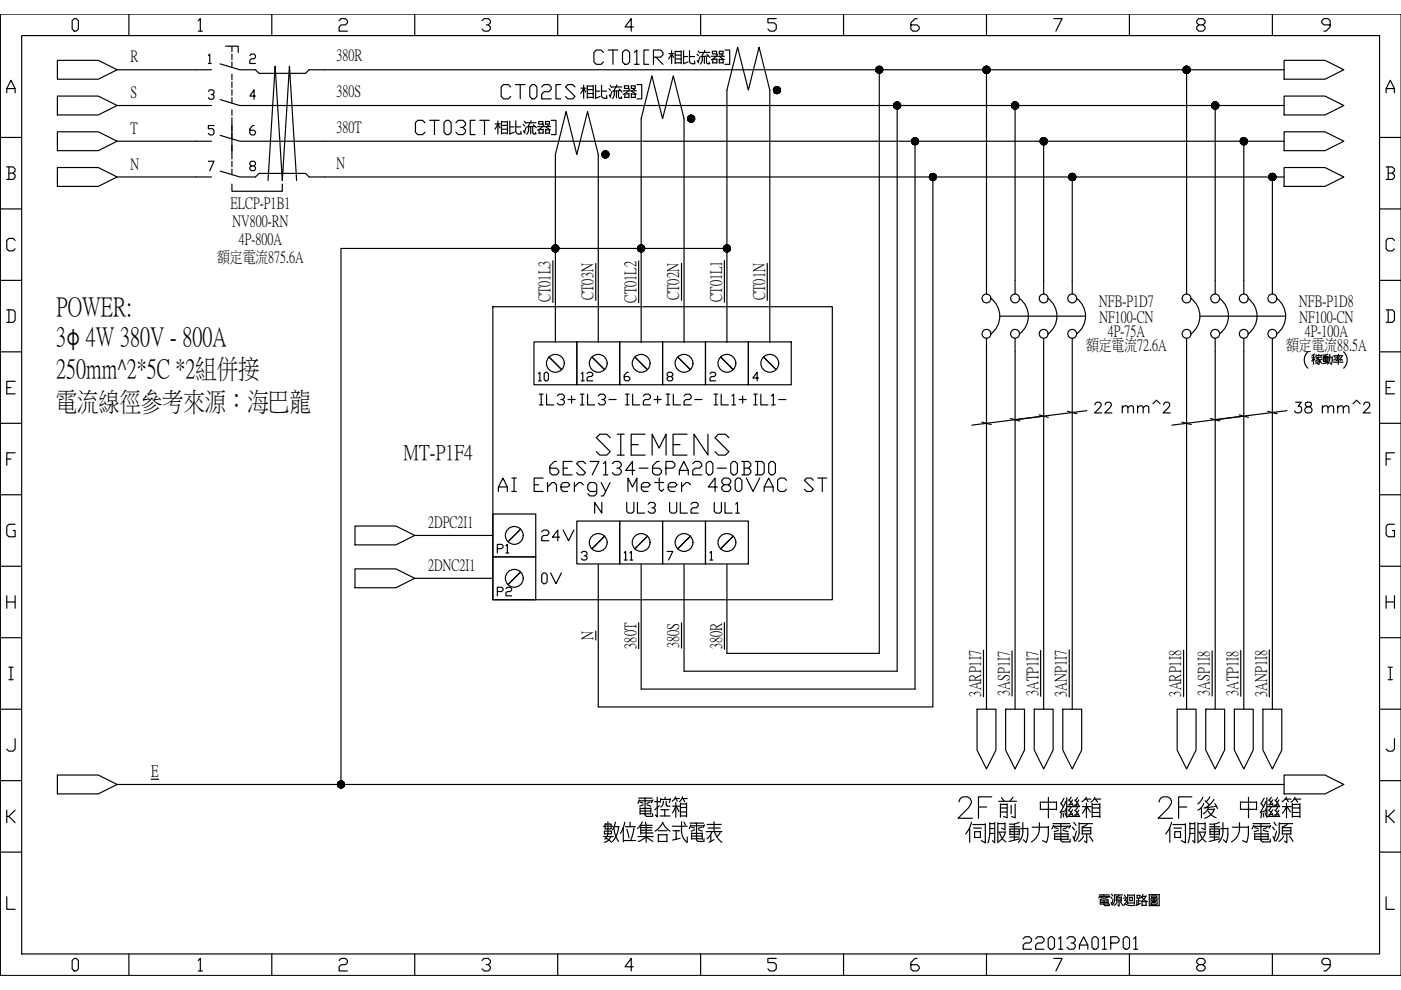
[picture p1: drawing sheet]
<svg xmlns="http://www.w3.org/2000/svg" width="297mm" height="210mm" viewBox="0 0 297 210" stroke-linecap="round" stroke-linejoin="round" font-family="sans-serif">
<defs><g id="words">
<text font-size="8.4" x="125.6" y="97.7">SIEMENS</text>
<text font-size="7.5" x="104.8" y="106.5">AI Energy Meter 480VAC ST</text>
<g font-size="6.2">
<text x="237.1" y="88.9">mm^2</text>
<text x="279.4" y="88.9">mm^2</text>
<text x="115.7" y="102">6ES7134-6PA20-0BD0</text>
<text x="215.9" y="202.5">22013A01P01</text>
</g>
<g font-size="5.7">
<text x="113.6" y="87.1">IL3+</text>
<text x="122.1" y="87.1">IL3-</text>
<text x="140.4" y="87.1">IL2-</text>
<text x="150.6" y="87.1">IL1+</text>
<text x="158.7" y="87.1">IL1-</text>
<text x="231.1" y="88.9">22</text>
<text x="273.8" y="88.9">38</text>
<text x="131.9" y="110.1">UL3</text>
<text x="141.1" y="110.1">UL2</text>
<text x="150.6" y="110.1">UL1</text>
<text x="113.9" y="116.1">24V</text>
</g>
<g font-size="5.6">
<text x="12" y="66.8">POWER:</text>
<text x="11.9" y="73.2">3ɸ 4W 380V - 800A</text>
<text x="11.9" y="80">250mm^2*5C *2組併接</text>
<text x="11.9" y="86.9">電流線徑參考來源：海巴龍</text>
</g>
<g font-size="5.3">
<text x="113.9" y="124.9">0V</text>
<text x="104.4" y="127.7">P2</text>
</g>
<g font-size="4.9">
<text x="113.2" y="81.8">10</text>
<text x="122.4" y="81.8">12</text>
<text x="104.4" y="118.5">P1</text>
<text x="131.6" y="119.9">11</text>
</g>
<text font-size="4.5" x="85.5" y="97.3">MT-P1F4</text>
<g font-size="3.5">
<text x="116.5" y="64.1" transform="rotate(-90 116.5 64.1)">CT01L3</text>
<text x="125.6" y="63.7" transform="rotate(-90 125.6 63.7)">CT03N</text>
<text x="134.7" y="64.2" transform="rotate(-90 134.7 64.2)">CT01L2</text>
<text x="143.8" y="63.7" transform="rotate(-90 143.8 63.7)">CT02N</text>
<text x="152.9" y="64.1" transform="rotate(-90 152.9 64.1)">CT01L1</text>
<text x="162" y="63.7" transform="rotate(-90 162 63.7)">CT01N</text>
<text x="125.6" y="135.7" transform="rotate(-90 125.6 135.7)">N</text>
<text x="134.7" y="137.5" transform="rotate(-90 134.7 137.5)">380T</text>
<text x="143.8" y="137.4" transform="rotate(-90 143.8 137.4)">380S</text>
<text x="152.9" y="137.6" transform="rotate(-90 152.9 137.6)">380R</text>
<text x="207.8" y="147.7" transform="rotate(-90 207.8 147.7)">3ARP1I7</text>
<text x="213.9" y="147.6" transform="rotate(-90 213.9 147.6)">3ASP1I7</text>
<text x="219.9" y="147.6" transform="rotate(-90 219.9 147.6)">3ATP1I7</text>
<text x="226" y="147.8" transform="rotate(-90 226 147.8)">3ANP1I7</text>
<text x="250.2" y="147.7" transform="rotate(-90 250.2 147.7)">3ARP1I8</text>
<text x="256.3" y="147.6" transform="rotate(-90 256.3 147.6)">3ASP1I8</text>
<text x="262.4" y="147.6" transform="rotate(-90 262.4 147.6)">3ATP1I8</text>
<text x="268.4" y="147.8" transform="rotate(-90 268.4 147.8)">3ANP1I8</text>
<text x="32" y="164.5">E</text>
</g>
<g font-size="3.4">
<text x="27.7" y="13">R</text>
<text x="71.3" y="12.8">380R</text>
<text x="27.7" y="20.6">S</text>
<text x="71.3" y="20.4">380S</text>
<text x="27.7" y="28.2">T</text>
<text x="71.3" y="27.9">380T</text>
<text x="27.7" y="35.7">N</text>
<text x="71.3" y="35.5">N</text>
<text x="48.9" y="44.2">ELCP-P1B1</text>
<text x="49.3" y="48">NV800-RN</text>
<text x="50.6" y="51.8">4P-800A</text>
<text x="46" y="55.5">額定電流875.6A</text>
<text x="233" y="64.9">NFB-P1D7</text>
<text x="275.5" y="64.9">NFB-P1D8</text>
<text x="233.1" y="68.2">NF100-CN</text>
<text x="234.9" y="71.2">4P-75A</text>
<text x="275.5" y="68.2">NF100-CN</text>
<text x="276.7" y="71.2">4P-100A</text>
<text x="230.3" y="74.3">額定電流72.6A</text>
<text x="272.7" y="74.3">額定電流88.5A</text>
<text x="90.8" y="111.7">2DPC2I1</text>
<text x="90.8" y="120.8">2DNC2I1</text>
</g>
</g></defs>
<g fill="none" stroke="#000" stroke-width=".25">
<path d="M0 3v203.8M1.4 19.7v-.9l.9-1.8 .9 1.8v.9M1.4 18.8h1.8M4.6 7.5h287.9v194.8h-287.9zM15.7 3.9h.5l.4 .5v1.8l-.4 .4h-.5l-.4-.4v-1.8zM27.3 3v4.5M42 4.4l.5-.5v2.7M42 6.6h.9M57.6 3v4.5M71.9 4.4l.4-.5h.9l.5 .5v.4l-.5 .5h-.9l-.4 .4v.9h1.8M87.9 3v4.5M102.2 4.4l.4-.5h.9l.5 .5v.4l-.5 .5h-.4"/>
<path d="M103.5 5.3l.5 .4v.5l-.5 .4h-.9l-.4-.4M118.2 3v4.5M134.3 5.7h-1.8l1.3-1.8v2.7M148.5 3v4.5M164.6 3.9h-1.8v.9h1.3l.5 .5v.9l-.5 .4h-.8l-.5-.4M178.8 3v4.5M194.4 3.9h-.4l-.9 .9v1.4l.5 .4h.8l.5-.4v-.5l-.5-.4h-1.3M209.2 3v4.5M223.4 3.9h1.8l-1.3 2.7M239.5 3v4.5M254.2 5.3l-.5-.5v-.4l.5-.5h.9l.4 .5v.4l-.4 .5h-.9l-.5 .4v.5l.5 .4h.9l.4-.4v-.5l-.4-.4M269.8 3v4.5"/>
<path d="M282 5.3h-1.3l-.5-.5v-.4l.5-.5h.9l.4 .5v1.3l-.9 .9h-.4M293.9 19.7v-.9l.9-1.8 .9 1.8v.9M293.9 18.8h1.8M0 29.1h4.6M1.4 35.4h1.4l.4 .4v.5l-.4 .4M1.9 36.7h.9l.4 .5v.4l-.4 .4h-1.4M1.9 35.4v2.6M292.5 29.1h4.5M293.9 35.4h1.3l.5 .4v.5l-.5 .4M294.3 36.7h.9l.5 .5v.4l-.5 .4h-1.3M294.3 35.4v2.6M0 44.3h4.6"/>
<path d="M0 59.4h4.6M3.2 51l-.4-.5h-.9l-.5 .5v1.8l.5 .4h.9l.4-.4M292.5 44.3h4.5M292.5 59.4h4.5M295.7 51l-.5-.5h-.9l-.4 .5v1.8l.4 .4h.9l.5-.4M0 74.6h4.6M1.4 65.7h1.4l.4 .4v1.8l-.4 .5h-1.4M1.9 65.7v2.7M292.5 74.6h4.5M293.9 65.7h1.3l.5 .4v1.8l-.5 .5h-1.3M294.3 65.7v2.7M0 89.8h4.6"/>
<path d="M1.4 82.2h.9M1.4 97.3h.9M3.2 80.8h-1.8v2.7h1.8M3.2 96h-1.8v2.7M292.5 89.8h4.5M293.9 82.2h.9M293.9 97.3h.9M295.7 80.8h-1.8v2.7h1.8M295.7 96h-1.8v2.7M0 104.9h4.6M3.2 111.2h-1.3l-.5 .4v1.8l.5 .4h1.3v-1.3h-.4M292.5 104.9h4.5"/>
<path d="M295.7 111.2h-1.4l-.4 .4v1.8l.4 .4h1.4v-1.3h-.5M0 120.1h4.6M0 135.2h4.6M1.4 126.3v2.7M1.4 127.6h1.8M3.2 126.3v2.7M292.5 120.1h4.5M292.5 135.2h4.5M293.9 127.6h1.8M293.9 126.3v2.7M295.7 126.3v2.7M0 150.4h4.6"/>
<path d="M1.9 141.5h.9M1.9 144.1h.9M2.3 141.5v2.6M3.2 156.6v2.2l-.4 .5h-.9l-.5-.5M292.5 150.4h4.5M294.3 141.5h.9M294.3 144.1h.9M294.8 141.5v2.6M295.7 156.6v2.2l-.5 .5h-.9l-.4-.5M0 165.5h4.6M1.4 171.8v2.6M1.9 173.1l1.3 1.3"/>
<path d="M3.2 171.8l-1.3 1.3h-.5M292.5 165.5h4.5M293.9 171.8v2.6M294.3 173.1l1.4 1.3M295.7 171.8l-1.4 1.3h-.4M0 180.7h4.6M1.4 190.1v2.7h1.8M292.5 180.7h4.5M293.9 190.1v2.7h1.8M15.7 203.2h.5l.4 .5v1.7l-.4 .5h-.5l-.4-.5v-1.7zM27.3 202.3v4.5M42 203.7l.5-.5v2.7"/>
<path d="M42 205.9h.9M57.6 202.3v4.5M71.9 203.7l.4-.5h.9l.5 .5v.4l-.5 .4h-.9l-.4 .5v.9h1.8M87.9 202.3v4.5M102.2 203.7l.4-.5h.9l.5 .5v.4l-.5 .4h-.4M103.5 204.5l.5 .5v.4l-.5 .5h-.9l-.4-.5M118.2 202.3v4.5M134.3 205h-1.8l1.3-1.8v2.7M148.5 202.3v4.5M164.6 203.2h-1.8v.9h1.3l.5 .4v.9l-.5 .5h-.8l-.5-.5M178.8 202.3v4.5M194.4 203.2h-.4l-.9 .9v1.3l.5 .5h.8l.5-.5v-.4l-.5-.5h-1.3"/>
<path d="M209.2 202.3v4.5M223.4 203.2h1.8l-1.3 2.7M239.5 202.3v4.5M254.2 204.5l-.5-.4v-.4l.5-.5h.9l.4 .5v.4l-.4 .4h-.9l-.5 .5v.4l.5 .5h.9l.4-.5v-.4l-.4-.5M269.8 202.3v4.5M282 204.5h-1.3l-.5-.4v-.4l.5-.5h.9l.4 .5v1.3l-.9 .9h-.4"/>
</g>
<g fill="none" stroke="#000" stroke-width=".25">
<path d="M12.2 12.8h8.6l4 2-4 2h-8.6zM24.8 14.8h16.7M68.9 14.8h203.4M272.3 12.8h8.6l4 2-4 2h-8.6zM12.2 20.4h8.6l4 2-4 2h-8.6zM12.2 27.9h8.6l4 2-4 2h-8.6zM12.2 35.5h8.6l4 2-4 2h-8.6zM24.8 22.4h16.7M24.8 29.9h16.7M24.8 37.5h16.7M68.9 22.4h203.4M68.9 29.9h203.4"/>
<path d="M68.9 37.5h203.4M272.3 20.4h8.6l4 2-4 2h-8.6zM272.3 27.9h8.6l4 2-4 2h-8.6zM272.3 35.5h8.6l4 2-4 2h-8.6zM12.2 164.3h8.6l4 2-4 2h-8.6zM24.8 166.3h247.5M32 165.2h1.6M272.3 164.3h8.6l4 2-4 2h-8.6z"/>
</g>
<!-- layer: 0 -->
<g fill="none" stroke="#000" stroke-width=".25">
<path d="M41.5 14.8h3.3M44.2 11.8l.3-.3v2M44.2 19.4l.3-.4h.6l.3 .4v.3l-.3 .3h-.3M44.2 13.5h.6M46.7 13.5l4.1 1.3h3.4l.7 .8h9.9l.7-.8h3.4M47.8 9.8h2.7v1.3M49.2 9.8v1.2M49.2 11.5v1.1M49.2 13.1v1.2M49.2 15.7v1.2M49.2 17.4v1.1M49.2 19v1.2"/>
<path d="M53 11.8l.3-.3h.6l.3 .3v.3l-.3 .4h-.6l-.3 .3v.7h1.2M108.3 18.4l-.5-.5h-1l-.5 .5v2.1l.5 .5h1l.5-.5M109.3 17.9h2M110.3 17.9v3.1M112.8 17.9h.5l.5 .5v2.1l-.5 .5h-.5l-.5-.5v-2.1zM114.8 18.4l.6-.5h1l.5 .5v.5l-.5 .6h-1l-.6 .5v1h2.1M118.9 17.9h-1v3.1h1M121.9 18.4l-.5-.5h-1l-.5 .5 2 2.1-.5 .5h-1l-.5-.5M123.2 18.7h1.1M123.7 18.1v2.7M123.7 18.8l.5 .7M123.7 18.7l-.6 1.1"/>
<path d="M124.5 18.2h1.3M124.5 18.1v2.7M124.5 19h1.3M124.6 19.8h1.2M125.8 18.1v2.7M126.3 18.1v2.7l.9-.3M126.3 19.3h.9M127.5 18.1v.9a1.95 1.95 0 0 0 .2 1.7l1 .1-.1-.5M127.5 19.3h1.1M127.9 11.1l-.5-.5h-1l-.5 .5v2l.5 .5h1l.5-.5M128.9 10.6h2.1M129.1 18.8l.3 .3"/>
<path d="M129.4 18.1l.3 .5M129.7 19.4l-.3 1.1M130 10.6v3M130.3 19.4a1.87 1.87 0 0 1-.4 1.5M130.6 18.4l-.5 .9M130.7 19.4v1.4M130.8 18v.4h-1M130.8 18.4h1M131.1 19.4l.1 1.3 .6 .1-.1-.3M131.3 18.9l.6 .6M131.6 19.2l-1.7 .1M132.1 19.3h2.8"/>
<path d="M132.4 18.2h.9v.6h-.9zM132.5 19.9v.8M132.5 10.6h.5l.5 .5v2l-.5 .5h-.5l-.5-.5v-2zM132.5 19.9h.8M133.3 19.8v.9M133.5 18.9l-.5 .5-.9 .6M133.8 18.2h.9v.6h-.9zM133.8 20h.9M133.8 19.8v.9M133.9 19.3l1 .7M134.2 18.9l.4 .2M134.5 11.1l.5-.5v3"/>
<path d="M134.5 13.6h1M134.7 19.9v.8M135.1 17.9h1v3.1h-1M137.5 10.6h-1v3h1M138.5 12.1h1.6l.5-.5v-.5l-.5-.5h-1.6v3M139.1 12.1l1.5 1.5M141.8 11.4h1.1M142.4 11.4l-.6 1.1M142.4 10.7v2.8M142.4 11.4l.4 .8M143.2 10.9h1.2M143.2 10.8v2.7"/>
<path d="M143.2 13.3h1.2M143.2 11.7h1.2M143.2 12.5h1.2M144.4 10.8v2.7M144.9 10.7v2.8l1-.4M144.9 12h.9M146.2 10.7v1a1.93 1.93 0 0 0 .2 1.7l.9 .1v-.6M146.2 12h1.1M147.8 11.5l.3 .3M147.8 12.8l.3 .5M148 10.8l.3 .4M148.4 12.1l-.4 1.1"/>
<path d="M148.9 12.1a1.9 1.9 0 0 1-.4 1.5M149.2 11.1l-.4 .9M149.3 12.1v1.3M149.4 10.7v.4h-.9M149.4 11.1h1.1M149.8 12.1v1.3l.7 .1-.1-.3M149.9 11.6l.6 .6M150.2 11.9l-1.6 .1M150.8 11.9h2.8M151 10.9h.9v.5h-.9zM151.1 12.6v.8M151.1 13.3h.8"/>
<path d="M151.2 12.6h.8M152 12.5v.9M152.1 11.6l-.4 .5-.9 .6M152.5 10.9h.8v.5h-.8zM152.5 12.6h.8M152.5 12.5v.9M152.6 11.9l1 .7M152.6 13.3h.7M152.9 11.6l.4 .2M153.3 12.6v.8M153.7 10.6h1v3h-1M186.4 14.8v123.7h-32.3v-18.8"/>
<path d="M209.2 14.8v47.5M251.6 14.8v47.5M41.5 22.4h3.3M41.5 37.5h3.3M41.5 29.9h3.3M44.2 34.2h1.2l-.9 2M45.1 20l.3 .4v.3l-.3 .3h-.6l-.3-.3M45.4 26.6h-1.2v.7h.9l.3 .3v.7l-.3 .3h-.6l-.3-.3M46.7 36.3l4.1 1.2h3.4l.7-.7h9.9l.7 .7h3.4M46.7 21.1l4.1 1.3h18.1M46.7 28.7l4.1 1.2h18.1M49.2 39v1.6h10.7v-1.6"/>
<path d="M49.2 20.7v1.2M49.2 23.3v1.1M49.2 24.9v8.8M49.2 34.2v1.2M49.2 35.9v1.1M53.3 35.2l-.3-.3v-.4l.3-.3h.6l.3 .3v.4l-.3 .3h-.6l-.3 .3v.4l.3 .3h.6l.3-.3v-.4l-.3-.3M53.9 26.6h-.3l-.6 .7v1l.3 .3h.6l.3-.3v-.4l-.3-.3h-.9M54.2 20.4h-1.2l.9-1.4v2M56.8 38.3l1.5-24.3 1.6 24.3 1.5-24.3 1.5 24.3M90.1 26l-.5-.5h-1l-.5 .5v2l.5 .5h1l.5-.5M91.1 25.5h2M92.1 25.5v3"/>
<path d="M94.6 25.5h.6l.5 .5v2l-.5 .5h-.6l-.5-.5v-2zM96.7 26l.5-.5h1l.5 .5v.5l-.5 .5h-.5M98.2 27l.5 .5v.5l-.5 .5h-1l-.5-.5M100.7 25.5h-1v3h1M101.7 25.5h2M102.7 25.5v3M105 26.3h1.1M105.6 26.3l-.7 1.1M105.6 25.6v2.8M105.6 26.3l.4 .8M106.3 25.8h1.3M106.3 25.7v2.7"/>
<path d="M106.3 28.2h1.3M106.3 26.6h1.3M106.4 27.4h1.2M107.6 25.7v2.7M108.1 25.6v2.8l.9-.4M108.1 26.9h.9M109.4 25.6v1a1.93 1.93 0 0 0 .1 1.7l1 .1-.1-.6M109.4 26.9h1M110.9 26.4l.3 .3M111 27.7l.3 .5M111.2 25.7l.3 .4M111.6 27l-.4 1.1"/>
<path d="M112.1 27a1.87 1.87 0 0 1-.4 1.5M112.4 26l-.5 .9M112.5 27v1.4M112.6 25.6v.4h-1M112.6 26h1M113 27v1.3l.6 .1-.1-.3M113.1 26.5l.6 .6M113.4 26.8l-1.6 .1M114 26.8h2.7M114.2 25.8h.9v.5h-.9zM114.3 27.5v.8M114.3 28.2h.8"/>
<path d="M114.3 27.5h.9M115.2 27.4v.9M115.3 26.5l-.4 .5-.9 .6M115.7 25.8h.8v.5h-.8zM115.7 27.5h.8M115.7 27.4v.9M115.7 26.8l1 .7M115.7 28.2h.8M116 26.5l.4 .2M116.5 27.5v.8M116.9 25.5h1v3h-1M124.5 20.6h1.3"/>
<path d="M129.2 20.1l.3 .5M132.5 20.6h.8M133.9 20.6h.8M190.2 22.4v119.9h-45.2v-22.6M194 29.9v116.2h-58.1v-26.4M197.8 37.5v112.4h-71v-30.2M215.2 22.4v39.9M221.3 29.9v32.4M227.3 37.5v24.8M257.6 22.4v39.9M263.7 29.9v32.4M269.8 37.5v24.8"/>
<path d="M117.2 55.3v8.8M126.3 55.9v7.8M135.4 55.3v8.9M144.5 55.9v7.8M153.6 55.2v8.9M154.1 52.7h-81.8v113.6M162.7 55.9v7.8M104.5 65h72v62.2h-72zM113.2 72.5h9.1v9.1h-9.1zM116.4 75.7l2.7 2.7M117.8 72.6v-39.9l2.2-9 2.3 9 2.3-9 2.2 9v39.9M122.3 72.5h9.1v9.1h-9.1z"/>
<path d="M125.5 75.7l2.7 2.7M131.4 72.5h9.1v9.1h-9.1zM133.3 78.9h-.4l-.6 .6v.9l.3 .3h.7l.3-.3v-.3l-.3-.3h-1M134.6 75.7l2.7 2.7M135.9 72.6v-47.4l2.3-9.1 2.3 9.1 2.3-9.1 2.2 9.1v47.4M140.5 72.5h9.1v9.1h-9.1zM141.7 79.8l-.3-.3v-.3l.3-.3h.6l.3 .3v.3l-.3 .3h-.6l-.3 .3v.3l.3 .3h.6l.3-.3v-.3l-.3-.3M143.7 75.7l2.7 2.7M149.6 72.5h9.1v9.1h-9.1zM150.5 79.2l.3-.3h.6l.3 .3v.3l-.3 .3h-.6l-.3 .3v.6h1.2M152.8 75.7l2.7 2.7M154.1 72.6v-53.5l2.3-9.1 2.3 9.1 2.2-9.1 2.3 9.1v53.5"/>
<path d="M158.7 72.5h9.1v9.1h-9.1zM161.9 75.7l2.7 2.7M209.2 71.7v78.7M210.1 63.3a4.7 4.7 0 0 1 0 7.5M212 67h18.2M215.2 71.7v78.7M216.2 63.3a4.7 4.7 0 0 1 0 7.5M221.3 71.7v78.7M222.2 63.3a4.7 4.7 0 0 1 0 7.5M227.3 71.7v78.7M228.3 63.3a4.7 4.7 0 0 1 0 7.5M251.6 71.7v78.7"/>
<path d="M252.5 63.3a4.7 4.7 0 0 1 0 7.5M254.4 67h18.2M257.6 71.7v78.7M258.6 63.3a4.7 4.7 0 0 1 0 7.5M263.7 71.7v78.7M264.6 63.3a4.7 4.7 0 0 1 0 7.5M269.8 71.7v78.7M270.7 63.3a4.7 4.7 0 0 1 0 7.5M277.3 74.6a2.34 2.34 0 0 0 0 3.5M278.1 75.7h.7M278.5 75.3v1.9M278.8 75.1l-.7 .2"/>
<path d="M278.8 76.4l-.3-.7-.4 .9M279 75.7h1.2M279.1 75.4h1.1M279.1 75.3l-.1 .3M279.4 75.9a1.25 1.25 0 0 1 .2 1.4l-.3-.2M279.5 75.7l-.5 .4M279.5 76.1l-.6 .5M279.6 75.1v.3M279.7 76.4l-.8 .6M279.8 76.2l.5 .9M280.3 75.3l-.2 .3M280.3 76.1l-.4 .3"/>
<path d="M280.5 75.6h1.1M280.6 76.6h1M280.6 75.8h1v.6h-1zM280.6 76.1h1M281 75.3v1.7M281.6 75.1l-1.1 .2M281.6 76.8l-1.1 .3M281.7 75.7h.8M281.9 75.1v1.3l-.4 .8M282.5 75.7l-.2 1.5-.3-.3M282.7 76.8h2M282.8 75.4h1.9"/>
<path d="M282.9 75.6l.2 .2M283.3 76.1l-.5 .3M283.4 75.7l.3 .4M283.7 75.4l-.3 .4M283.7 76.4v.9M283.8 75.1v.3M283.9 76.1l.4 .3M284 75.5l-.6 .9M284.1 76.3l-.8 .1M284.2 76.1l.4 .3M284.6 75.6l-.4 .3M284.9 74.6a2.34 2.34 0 0 1 0 3.5"/>
<path d="M134.1 83.6v2.2h1.5M136.4 84l.4-.4h.7l.4 .4v.3l-.4 .4h-.7l-.4 .4v.7h1.5M160.8 80.1h-1.2l.9-1.2v1.8M208.2 89.5l1.9 .5M214.2 88.7l2 .6M220.3 88l2 .5M226.3 87.2l2 .5M230.4 87.1l-24.3 3M250.6 89.5l2 .5M256.7 88.7l1.9 .6M262.7 88l2 .5M268.8 87.2l2 .5"/>
<path d="M272.9 87.1l-24.4 3M75.3 111.5h8.6l4 2-4 2h-8.6zM87.9 113.5h16.6M104.5 118.1h9.1v9.1h-9.1zM104.5 109h9.1v9.1h-9.1zM110.4 112.2l-2.7 2.7M122.3 110.5h9.1v9.1h-9.1zM124.2 117.8l.3 .3v.3l-.3 .3h-.6l-.4-.3M128.2 113.7l-2.7 2.7M131.4 110.5h9.1v9.1h-9.1zM137.3 113.7l-2.7 2.7M140.5 110.5h9.1v9.1h-9.1z"/>
<path d="M141.4 116.9h1.2l-.9 1.8M146.4 113.7l-2.7 2.7M149.6 110.5h9.1v9.1h-9.1zM150.5 117.2l.3-.3v1.8M150.5 118.7h.6M155.5 113.7l-2.7 2.7M75.3 120.6h8.6l4 2-4 2h-8.6zM87.9 122.6h16.6M110.4 121.3l-2.7 2.7M126.3 133.8v1.9M135.4 132v5.5M144.5 132.1v5.3"/>
<path d="M153.6 132v5.6M208.5 137.8v9.9M214.6 138v9.6M220.6 137.9v9.7M226.7 137.8v10M250.9 137.8v9.9M257 138v9.6M263.1 137.9v9.7M269.1 137.8v10M207.2 150.4h4v8.6l-2 4-2-4zM213.2 150.4h4v8.6l-2 4-2-4zM219.3 150.4h4v8.6l-2 4-2-4z"/>
<path d="M225.3 150.4h4v8.6l-2 4-2-4zM249.6 150.4h4v8.6l-2 4-2-4zM255.6 150.4h4v8.6l-2 4-2-4zM261.7 150.4h4v8.6l-2 4-2-4zM267.8 150.4h4v8.6l-2 4-2-4zM127.9 175.2h2M128 177.4h2M128.1 176.2h1.5v.6h-1.5zM128.3 174.7h1.3v1.1h-1.3zM128.4 177.7l1.2 .9M128.9 174.2v1.2a2.59 2.59 0 0 1-.5 2.3l-.2 .2M129.5 177.4a1.8 1.8 0 0 1-1.4 1.2"/>
<path d="M130.2 175.5l.3 1.5 .7 1.4M130.2 175.3h1M130.5 174.3l-.6 1.6M131.2 175.3l-.4 1.7-.9 1.4M132.2 175.5v3M132.4 178.2h2.4M132.4 174.3l-.2 1-.7 1.4M132.6 175.3h2.1M132.9 175.8l.5 1.8M133.6 174.3v1M134.4 175.6l-.7 2.5M135.3 177.4h3.2"/>
<path d="M135.3 178.4l1.1-.5 .6-.5 1.4 1M135.4 169.2h2.9M135.5 169.8h2.9M135.6 169.6l-.3 .8M135.7 171.4h2.3M135.7 172.5h2.3M135.7 172h2.3M135.7 171.3v1.3M135.7 170.1l.6 .2M135.9 175.5h2.3M135.9 176h2.3M135.9 176.6h2.5"/>
<path d="M136.2 174.2l-.5 .8-.5 .7M136.4 170.6l-.8 .3M136.8 172.6l.2 .4 .1 .1M136.8 169.2v3.5M136.8 174.3l.2 .7v3.6M137.2 170.6l.8 .3M137.8 170.1l-.6 .3M138 171.3v1.3M138.3 175h-2.4v1.9M138.4 172.5v.6h-1.2M138.4 169.6l-.3 .6M138.8 170h1"/>
<path d="M139.3 169v4.2l-.3-.4M139.6 176.9v1.6M139.6 177h1.8M139.6 178.4h1.8M139.6 176.1h1.8M139.8 170.8l-1 .9M140 173h2.1M140.1 169.5h2M140.1 171.7h1.7M140.1 169.3l-.1 .9M140.5 174.4l.8 1.2 .8 .6M140.6 174.3l-.6 .9-1.1 1"/>
<path d="M140.6 169.9a1.19 1.19 0 0 1-.5 1.2M140.9 171.7v1.3M141 169v.5M141.2 170.5l.2 .4h.7M141.2 169.9v.6M141.4 176.9v1.6M142.2 169.3l-.3 .9M142.5 175.2h3.2M142.6 170.9h1.5M142.7 176.1h1.4M143.1 169.3h.9M143.3 170.9l-.7 1.4"/>
<path d="M143.3 168.9l-.8 1M143.3 170.2v3.1M143.3 169.3l.3 .6M143.4 170.9l.6 1.2M143.4 176.1v1.8M144.2 177.7l-1.6 .4M144.3 170.3v2.9M144.3 173h1.3M144.3 172.2h1.3M144.3 170.4h1.3M144.3 171.2h1.3M144.5 174.2v1.6a2.99 2.99 0 0 0 1.2 2.8v-1.1"/>
<path d="M144.6 169.3h1.1M144.7 168.9l-.2 .6-.5 .5M144.8 169.3l.4 .7M145 174.3l.3 .6M145.6 170.3v2.9M146.3 174.5h2.9M146.4 175.1h2.9M146.5 174.9l-.3 .8M146.6 176.7h2.3M146.6 177.8h2.3M146.6 177.3h2.3M146.6 176.6v1.3"/>
<path d="M146.6 175.4l.6 .2M147.3 175.9l-.8 .3M147.7 174.5v3.5M148.1 175.9l.8 .3M148.7 175.4l-.6 .3M148.9 176.6v1.3M149.3 177.8v.6h-1.2l-.4-.2v-.3M149.3 174.9l-.3 .6M149.7 176.3h3.4M150 174.8h2.9M150.1 175.6h2.6M150.7 177v1.4"/>
<path d="M150.9 176.3l-.3 .7-.7 .8M151.4 174.2v2.1M151.4 178l-1.1 .6M151.5 176.5l.8 1.4 .8 .7M152.7 176.5l-.7 .9M203.3 170a1.13 1.13 0 0 1 .9-1.1h.9a1.11 1.11 0 0 1 .6 1.8l-.4 .6-2.2 2.2h3.1M205.6 175.6v3M206 174.3l-.5 1.3-.8 1.2M206.3 174.8h2.6M206.4 175.6h1.7M206.6 176.3h1.3v1.3h-1.3zM207.5 171.1h1.7"/>
<path d="M208.9 174.6v4.1l-.8-.5M209.9 174.4v2.3M209.9 174.6h1M209.9 175.7h1M209.9 176.7h1M209.9 176.7l-.4 2M210.3 168.9h-2.8v4.6M210.9 174.3v4.4l-.5-.5M211.6 174.4v4.3M211.7 174.6h1.4M211.7 176.4h1.4M211.7 169.9h3.8"/>
<path d="M211.9 176.5l.4 .9 1 1.1M212.1 170.5v2.8M212.1 170.6h1.4M212.1 172.2h1.4M212.1 171.3h1.4M212.3 169.1l.6 .7M213.1 174.4v1.6l-.8-.4M213.2 176.3l-.6 1.3-.9 .9M213.5 170.5v2.9l-.7-.3M214 175.3h2.2M214.1 177.5h2M214.1 177v-1.2h2v1.2"/>
<path d="M214.1 176.9h2M214.1 176.3h2M214.4 170.7v1.8M214.8 169l-.6 .8M215.1 174.7v3.4M215.2 170.5v2.9l-.7-.3M216.1 174.3l-.8 .4h-1.3M216.2 177.8l-2.3 .6M216.4 175.7h1.5M216.9 174.4v1.8a3.2 3.2 0 0 1-1 2.4M217.9 175.6v1.7l-.4 1.3-.5-.6M218.8 175.4h3.5"/>
<path d="M220.4 175.9a3.2 3.2 0 0 1-1.7 2.6M220.4 174.4v1.5M220.6 170v1.7M220.6 170.1h3.4M220.6 171.6h3.4M222.3 175.2l-.1 1.9-.3 1.5-.9-.4M222.3 169v4.4M223.2 174.6h3.6M223.3 175.2h3.6M223.4 175l-.4 .8M223.6 176.8h2.8M223.6 177.9h2.8"/>
<path d="M223.6 177.4h2.8M223.6 176.7v1.3M223.6 175.5l.7 .2M224 170v1.7M224.4 176l-.9 .3M224.9 174.6v3.5M224.9 170.3l.6 .8M225 172.4l-.1 1M225.4 176l1 .3M225.4 172.4l.1 .8M225.6 169.2l-.7 1.3M225.8 172.4l.3 .6"/>
<path d="M225.9 171.5l.3 .8M226 169.9l-1.2 2.3M226 171.9l-1.3 .4M226.2 169.1v4.2M226.2 173.1h2.7M226.2 171h2.7M226.2 175.5l-.8 .3M226.4 176.7v1.3M226.5 169.6l.6 .5M226.5 171.8l.6 .5M226.9 177.9v.6h-1.5l-.4-.2-.1-.3M227 175l-.4 .6"/>
<path d="M227.1 169l-.5 .7M227.1 171.1l-.5 .7M227.3 170.3l.2 .5M227.3 172.4l.2 .6M227.4 175.4l.5 .6M227.4 169.6l-.7 1M227.4 170.6h-.9M227.4 171.7l-.7 1.1M227.4 172.6l-.9 .2M227.5 177.4l.3 .9M227.7 174.3l.4 .7M227.9 171.8l.5 .5"/>
<path d="M227.9 169.6l.5 .6M228.2 176.2l-.4 1.7M228.4 171.2l-.4 .7M228.4 169.1l-.4 .7M228.5 172.4l.3 .6M228.5 170.4l.3 .5M228.6 170.6l-.8 .1M228.6 172.7l-.8 .1M228.7 169.6l-.6 1.1M228.7 171.8l-.6 1M228.8 176.6l-.3 1.1-.5 .6M228.8 174.4v2.2"/>
<path d="M228.8 174.6h2.8M229.5 176.1h1.8M229.5 176.8h1.8M229.5 175.3v1.6M229.5 171h1.9M229.7 177.3l-.4 .6-.6 .5M230.1 169.4h1.2M230.3 169l-.9 1M230.3 171l-.8 1.4M230.3 170.3v3.1M230.3 169.4l.4 .6M230.4 176.8v1.9l-.5-.4"/>
<path d="M230.4 171l.8 1.2M230.5 174.8l-1 .6M231 177.3l.7 1.1M231.3 175.4l-1.8 .1M231.3 175.5v1.4M231.6 170.4v2.9M231.6 173.1h1.6M231.6 172.3h1.6M231.6 170.6h1.6M231.6 171.3h1.6M231.9 169.4h1.5M232.1 169l-.3 .6-.5 .5"/>
<path d="M232.2 169.4l.5 .7M233.2 170.4v2.9M245.8 170a1.13 1.13 0 0 1 .8-1.1h.9a1.11 1.11 0 0 1 .7 1.8l-.5 .6-2.1 2.2h3M248 175.6v3M248.4 174.3l-.5 1.3-.7 1.2M248.7 174.8h2.6M248.9 175.6h1.6M249.1 176.3h1.2v1.3h-1.2zM249.9 171.1h1.7M251.3 174.6v4.1l-.8-.5M252.3 174.4v2.3M252.3 174.6h1"/>
<path d="M252.3 175.7h1M252.3 176.7h1M252.3 176.7l-.4 2M252.7 168.9h-2.8v4.6M253.3 174.3v4.4l-.5-.5M254 174.4v4.3M254.1 174.6h1.4M254.1 176.4h1.4M254.4 176.5l.3 .9 1 1.1M254.7 171.2v2.2M255 169l-.3 .7-.7 .8M255.2 170.4l-.3 .7-.9 .7"/>
<path d="M255.5 169.8l.9 .8M255.5 174.4v1.6l-.8-.4M255.6 176.3l-.5 1.3-1 .9M256.1 172l.6 .7 1.2 .7M256.2 171.6h1.3M256.2 171.1l-.5 1-.6 .4M256.5 175.3h2.1M256.5 168.9l-.8 1.1M256.5 177.5h2M256.5 177v-1.2h2v1.2M256.5 176.9h2M256.5 176.3h2"/>
<path d="M257.4 169.5l-1 1.2-.9 .6M257.5 171.5a2.96 2.96 0 0 1-2.1 2M257.5 174.7v3.4M257.6 170.4l.5 1M257.9 170.9l-2.6 .4M258.5 174.3l-.8 .4h-1.3M258.6 177.8l-2.2 .6M258.8 175.7h1.5M259.3 174.4v1.8a3.1 3.1 0 0 1-1 2.4M260.3 175.6v1.7l-.3 1.3-.6-.6M261.3 175.4h3.4M262.8 174.4a3.7 3.7 0 0 1-1.7 4.1"/>
<path d="M263 170v1.7M263 170.1h3.4M263 171.6h3.4M263.5 178.2l.8 .4M264.7 175.2v1.9l-.4 1.5M264.7 169v4.4M265.6 174.6h3.6M265.7 175.2h3.6M265.8 175l-.4 .8M266 176.8h2.9M266 177.9h2.9M266 177.4h2.9"/>
<path d="M266 176.7v1.3M266 175.5l.8 .2M266.4 170v1.7M266.9 176l-1 .3M267.3 174.6v3.5M267.4 170.3l.5 .8M267.5 172.4l-.1 1M267.8 176l1.1 .3M267.8 172.4l.1 .8M268 169.2l-.6 1.3M268.2 172.4l.3 .6M268.3 171.5l.3 .8"/>
<path d="M268.4 169.9l-1.1 2.3M268.4 171.9l-1.2 .4M268.6 169.1v4.2M268.6 173.1h2.7M268.6 171h2.7M268.7 175.5l-.9 .3M268.9 176.7v1.3M269 169.6l.5 .5M269 171.8l.5 .5M269.3 177.9v.6h-1.5l-.4-.2-.1-.3M269.4 175l-.4 .6M269.5 169l-.4 .7"/>
<path d="M269.5 171.1l-.4 .7M269.7 170.3l.2 .5M269.7 172.4l.2 .6M269.8 175.4l.5 .6M269.8 169.6l-.6 1M269.8 170.6h-.8M269.8 171.7l-.6 1.1M269.8 172.6l-.8 .2M269.9 177.4l.4 .9M270.1 174.3l.5 .7M270.3 171.8l.6 .5M270.3 169.6l.6 .6"/>
<path d="M270.7 176.2l-.5 1.7M270.9 171.2l-.5 .7M270.9 169.1l-.5 .7M271 172.4l.2 .6M271 170.4l.2 .5M271.1 170.6l-.9 .1M271.1 172.7l-.9 .1M271.2 169.6l-.7 1.1M271.2 171.8l-.7 1M271.2 174.4a5.6 5.6 0 0 1-.3 3.3l-.4 .6M271.2 174.6h2.9M271.9 176.1h1.8"/>
<path d="M271.9 176.8h1.8M271.9 175.3v1.6M271.9 171h1.9M272.2 177.3l-.5 .6-.6 .5M272.5 169.4h1.2M272.8 169l-1 1M272.8 170.3v3.1M272.8 169.4l.3 .6M272.8 171l-.9 1.4M272.8 176.8v1.9l-.4-.4M272.9 171l.7 1.2M272.9 174.8l-1 .6"/>
<path d="M273.4 177.3l.8 1.1M273.7 175.4l-1.8 .1M273.7 175.5v1.4M274 170.4v2.9M274 173.1h1.6M274 172.3h1.6M274 170.6h1.6M274 171.3h1.6M274.4 169.4h1.4M274.6 169l-.4 .6-.5 .5M274.7 169.4l.4 .7M275.6 170.4v2.9"/>
<circle cx="117.7" cy="77" r="1.89"/>
<circle cx="126.8" cy="77" r="1.89"/>
<circle cx="135.9" cy="77" r="1.89"/>
<circle cx="145" cy="77" r="1.89"/>
<circle cx="154.1" cy="77" r="1.89"/>
<circle cx="163.2" cy="77" r="1.89"/>
<circle cx="209.2" cy="63.3" r=".94"/>
<circle cx="209.2" cy="70.8" r=".94"/>
<circle cx="215.2" cy="63.3" r=".94"/>
<circle cx="215.2" cy="70.8" r=".94"/>
<circle cx="221.3" cy="70.8" r=".94"/>
<circle cx="221.3" cy="63.3" r=".94"/>
<circle cx="227.3" cy="70.8" r=".94"/>
<circle cx="227.3" cy="63.3" r=".94"/>
<circle cx="251.6" cy="63.3" r=".94"/>
<circle cx="251.6" cy="70.8" r=".94"/>
<circle cx="257.6" cy="63.3" r=".94"/>
<circle cx="257.6" cy="70.8" r=".94"/>
<circle cx="263.7" cy="63.3" r=".94"/>
<circle cx="263.7" cy="70.8" r=".94"/>
<circle cx="269.8" cy="63.3" r=".94"/>
<circle cx="269.8" cy="70.8" r=".94"/>
<circle cx="109" cy="113.5" r="1.89"/>
<circle cx="126.8" cy="115" r="1.89"/>
<circle cx="135.9" cy="115" r="1.89"/>
<circle cx="145" cy="115" r="1.89"/>
<circle cx="154.1" cy="115" r="1.89"/>
<circle cx="109" cy="122.6" r="1.89"/>
</g>
<g fill="#000" stroke="#000" stroke-width=".21">
<path d="M164.7 19.1h.8v.1zM186.4 14.8h.8v.1zM128.4 32.7h.7v.2zM146.5 25.2h.8v.1zM190.2 22.4h.8v.1zM194 29.9h.8v.2zM197.8 37.5h.8l-.1 .1zM117.8 52.7h.7v.1zM135.9 52.7h.8v.1zM154.1 52.7h.8v.1zM72.3 166.3h.8l-.1 .1z"/>
<path d="M164 19.2v.1l.7-.2zM164 19.3l.7-.2-.6 .4zM164.1 19.5v.1l.6-.5z"/>
<path d="M164 18.9v.1l.7 .1zM164 19l.7 .1h-.7zM164 19.1v.1l.7-.1z"/>
<path d="M164.1 19.6h.1l.5-.5zM164.7 19.1l-.4 .6-.1-.1zM164.7 19.1l-.4 .6 .1 .1z"/>
<path d="M164.2 18.6l-.1 .1 .6 .4zM164.1 18.7l.6 .4-.6-.3zM164.1 18.8l-.1 .1 .7 .2z"/>
<path d="M164.7 19.1l-.3 .7h.1zM164.7 19.1l-.1 .8-.1-.1zM164.7 19.1l-.1 .8h.1z"/>
<path d="M164.4 18.4l.3 .7-.2-.7zM164.3 18.5l.1-.1 .3 .7zM164.2 18.6l.5 .5-.4-.6z"/>
<path d="M164.7 19.1v.8h.1zM164.7 19.1l.3 .7-.2 .1zM164.7 19.1l.3 .7h.1z"/>
<path d="M164.7 18.3v.8l.1-.7zM164.6 18.4l.1-.1v.8zM164.5 18.4l.2 .7-.1-.7z"/>
<path d="M164.7 19.1l.4 .7 .1-.1zM164.7 19.1l.6 .5-.1 .1zM164.7 19.1l.6 .5z"/>
<path d="M165.1 18.4l-.4 .7 .5-.6zM165 18.4h.1l-.4 .7zM164.8 18.4l-.1 .7 .3-.7z"/>
<path d="M164.7 19.1l.6 .5 .1-.1zM164.7 19.1l.7 .2v.2zM164.7 19.1l.7 .2 .1-.1z"/>
<path d="M164.7 19.1l.7-.3-.1-.1zM164.7 19.1l.6-.5v.1zM165.2 18.5l-.5 .6 .6-.5z"/>
<path d="M164.7 19.1h.8v-.1zM164.7 19.1l.7-.2 .1 .1zM164.7 19.1l.7-.2v-.1z"/>
<path d="M185.7 14.9v.1l.7-.2zM185.7 15l.7-.2-.7 .3zM185.7 15.1l.1 .1 .6-.4z"/>
<path d="M185.7 14.6v.1l.7 .1zM185.7 14.7l.7 .1h-.7zM185.7 14.8v.1l.7-.1z"/>
<path d="M185.8 15.2l.1 .1 .5-.5zM185.9 15.3l.5-.5-.4 .6zM186.4 14.8l-.4 .6 .1 .1z"/>
<path d="M185.9 14.3h-.1l.6 .5zM185.8 14.3l.6 .5-.7-.4zM185.7 14.4v.2l.7 .2z"/>
<path d="M186.4 14.8l-.3 .7h.1zM186.4 14.8l-.1 .7h-.1zM186.4 14.8l-.1 .7 .1 .1z"/>
<path d="M186.1 14.1l.3 .7-.2-.7zM186 14.2l.1-.1 .3 .7zM185.9 14.3l.5 .5-.4-.6z"/>
<path d="M186.4 14.8v.8l.1-.1zM186.4 14.8l.3 .7h-.2zM186.4 14.8l.3 .7h.1z"/>
<path d="M186.4 14v.8l.1-.8zM186.3 14h.1v.8zM186.2 14.1l.2 .7-.1-.8z"/>
<path d="M186.4 14.8l.4 .7 .1-.1zM186.4 14.8l.6 .5-.1 .1zM186.4 14.8l.6 .5v-.1z"/>
<path d="M186.8 14.1l-.4 .7 .5-.6zM186.7 14.1h.1l-.4 .7zM186.5 14l-.1 .8 .3-.7z"/>
<path d="M186.4 14.8l.6 .4 .1-.1zM186.4 14.8l.7 .2v.1zM186.4 14.8l.7 .2 .1-.1z"/>
<path d="M186.4 14.8l.7-.4-.1-.1zM186.4 14.8l.6-.5zM186.9 14.2l-.5 .6 .6-.5z"/>
<path d="M186.4 14.8h.8v-.1zM186.4 14.8l.7-.2 .1 .1zM186.4 14.8l.7-.2v-.2z"/>
<path d="M208.4 14.8v.1l.8-.1zM208.4 14.9l.8-.1-.8 .2zM208.4 15l.1 .1 .7-.3z"/>
<path d="M208.4 14.9v.1l.8-.2zM208.4 15l.8-.2-.7 .3zM208.5 15.1v.1l.7-.4z"/>
<path d="M208.4 14.6v.1l.8 .1zM208.4 14.7l.8 .1h-.8zM208.4 14.8v.1l.8-.1z"/>
<path d="M208.5 14.4l-.1 .2 .8 .2zM208.4 14.6l.8 .2-.8-.1zM208.4 14.7v.1h.8z"/>
<path d="M208.5 15.1v.1l.7-.4zM208.5 15.2l.7-.4-.6 .5zM209.2 14.8l-.6 .5 .1 .1z"/>
<path d="M208.5 15.2l.1 .1 .6-.5zM208.6 15.3l.6-.5-.5 .6zM209.2 14.8l-.5 .6 .1 .1z"/>
<path d="M208.6 14.3h-.1l.7 .5zM208.5 14.3l.7 .5-.7-.4zM208.5 14.4l-.1 .2 .8 .2z"/>
<path d="M208.6 14.3l.6 .5-.5-.6zM208.6 14.3l.6 .5-.7-.5zM208.5 14.3v.1l.7 .4z"/>
<path d="M209.2 14.8l-.5 .6 .1 .1zM209.2 14.8l-.3 .7h-.1zM209.2 14.8l-.3 .7h.1z"/>
<path d="M209.2 14.8l-.4 .7h.1zM209.2 14.8l-.2 .7h-.1zM209.2 14.8l-.2 .7 .2 .1z"/>
<path d="M208.8 14.1l.4 .7-.3-.7zM208.7 14.2l.1-.1 .4 .7zM208.6 14.3l.6 .5-.5-.6z"/>
<path d="M208.9 14.1l.3 .7-.2-.8zM208.8 14.1h.1l.3 .7zM208.7 14.2l.5 .6-.4-.7z"/>
<path d="M209.2 14.8l-.2 .7 .2 .1zM209.2 14.8l.1 .7-.1 .1zM209.2 14.8l.1 .7h.1z"/>
<path d="M209.2 14.8v.8l.1-.1zM209.2 14.8l.2 .7h-.1zM209.2 14.8l.2 .7h.1z"/>
<path d="M209.2 14v.8l.1-.8zM209 14h.2v.8zM208.9 14.1l.3 .7-.2-.8z"/>
<path d="M209.3 14l-.1 .8 .2-.7zM209.2 14h.1l-.1 .8zM209 14l.2 .8v-.8z"/>
<path d="M209.2 14.8l.2 .7h.1zM209.2 14.8l.4 .6-.1 .1zM209.2 14.8l.4 .6 .1-.1z"/>
<path d="M209.2 14.8l.3 .7 .1-.1zM209.2 14.8l.5 .5-.1 .1zM209.2 14.8l.5 .5 .1-.1z"/>
<path d="M209.5 14.1l-.3 .7 .4-.6zM209.4 14.1h.1l-.3 .7zM209.3 14l-.1 .8 .2-.7z"/>
<path d="M209.6 14.2l-.4 .6 .5-.5zM209.5 14.1l.1 .1-.4 .6zM209.4 14.1l-.2 .7 .3-.7z"/>
<path d="M209.2 14.8l.5 .5 .1-.1zM209.2 14.8l.6 .3v.1zM209.2 14.8l.6 .3 .1-.1z"/>
<path d="M209.2 14.8l.6 .4v-.1zM209.2 14.8l.7 .2-.1 .1zM209.2 14.8l.7 .2v-.1z"/>
<path d="M209.2 14.8l.6-.4v-.1zM209.2 14.8l.5-.5h.1zM209.6 14.2l-.4 .6 .5-.5z"/>
<path d="M209.2 14.8l.7-.2-.1-.2zM209.2 14.8l.6-.5v.1zM209.2 14.8l.6-.5h-.1z"/>
<path d="M209.2 14.8l.7 .2v-.1zM209.2 14.8h.7v.1z"/>
<path d="M209.2 14.8l.7 .1v-.1zM209.2 14.8l.7-.1v.1zM209.2 14.8l.7-.1v-.1z"/>
<path d="M209.2 14.8h.7v-.1zM209.2 14.8l.7-.2v.1zM209.2 14.8l.7-.2-.1-.2z"/>
<path d="M250.8 14.8v.1l.8-.1zM250.8 14.9l.8-.1-.7 .2zM250.9 15v.1l.7-.3z"/>
<path d="M250.8 14.9l.1 .1 .7-.2zM250.9 15l.7-.2-.7 .3zM250.9 15.1l.1 .1 .6-.4z"/>
<path d="M250.9 14.6l-.1 .1 .8 .1zM250.8 14.7l.8 .1h-.8zM250.8 14.8v.1l.8-.1z"/>
<path d="M250.9 14.4v.2l.7 .2zM250.9 14.6l.7 .2-.8-.1zM250.8 14.7v.1h.8z"/>
<path d="M250.9 15.1l.1 .1 .6-.4zM251 15.2l.6-.4-.6 .5zM251.6 14.8l-.6 .5 .1 .1z"/>
<path d="M251 15.2v.1l.6-.5zM251 15.3l.6-.5-.5 .6zM251.6 14.8l-.5 .6 .1 .1z"/>
<path d="M251 14.3l.6 .5zM251 14.3l.6 .5-.7-.4zM250.9 14.4v.2l.7 .2z"/>
<path d="M251 14.3l.6 .5-.5-.6zM251 14.3l.6 .5-.6-.5zM251 14.3l-.1 .1 .7 .4z"/>
<path d="M251.6 14.8l-.5 .6 .1 .1zM251.6 14.8l-.2 .7h-.2zM251.6 14.8l-.2 .7h.1z"/>
<path d="M251.6 14.8l-.4 .7h.2zM251.6 14.8l-.1 .7h-.1zM251.6 14.8l-.1 .7 .1 .1z"/>
<path d="M251.2 14.1l.4 .7-.2-.7zM251.1 14.2l.1-.1 .4 .7zM251 14.3l.6 .5-.5-.6z"/>
<path d="M251.4 14.1l.2 .7-.1-.8zM251.2 14.1h.2l.2 .7zM251.1 14.2l.5 .6-.4-.7z"/>
<path d="M251.6 14.8l-.1 .7 .1 .1zM251.6 14.8l.1 .7-.1 .1zM251.6 14.8l.1 .7h.1z"/>
<path d="M251.6 14.8v.8l.1-.1zM251.6 14.8l.2 .7h-.1zM251.6 14.8l.2 .7h.1z"/>
<path d="M251.6 14v.8l.1-.8zM251.5 14h.1v.8zM251.4 14.1l.2 .7-.1-.8z"/>
<path d="M251.7 14l-.1 .8 .2-.7zM251.6 14h.1l-.1 .8zM251.5 14l.1 .8v-.8z"/>
<path d="M251.6 14.8l.2 .7h.1zM251.6 14.8l.4 .6-.1 .1zM251.6 14.8l.4 .6 .1-.1z"/>
<path d="M251.6 14.8l.3 .7 .1-.1zM251.6 14.8l.5 .5-.1 .1zM251.6 14.8l.5 .5 .1-.1z"/>
<path d="M251.9 14.1l-.3 .7 .4-.6zM251.8 14.1h.1l-.3 .7zM251.7 14l-.1 .8 .2-.7z"/>
<path d="M252 14.2l-.4 .6 .5-.5zM251.9 14.1l.1 .1-.4 .6zM251.8 14.1l-.2 .7 .3-.7z"/>
<path d="M251.6 14.8l.5 .5 .1-.1zM251.6 14.8l.7 .3-.1 .1zM251.6 14.8l.7 .3v-.1z"/>
<path d="M251.6 14.8l.6 .4 .1-.1zM251.6 14.8l.7 .2v.1zM251.6 14.8l.7 .2v-.1z"/>
<path d="M251.6 14.8l.7-.4-.1-.1zM252.1 14.3h.1l-.6 .5zM252 14.2l-.4 .6 .5-.5z"/>
<path d="M251.6 14.8l.7-.2v-.2zM251.6 14.8l.6-.5 .1 .1zM252.1 14.3l-.5 .5 .6-.5z"/>
<path d="M251.6 14.8l.7 .2v-.1zM251.6 14.8h.7v.1z"/>
<path d="M251.6 14.8l.7 .1v-.1zM251.6 14.8l.7-.1v.1zM251.6 14.8l.7-.1v-.1z"/>
<path d="M251.6 14.8h.7v-.1zM251.6 14.8l.7-.2v.1zM251.6 14.8l.7-.2v-.2z"/>
<path d="M127.6 32.9v.1l.8-.3zM127.6 33l.8-.3-.7 .4zM127.7 33.1v.1l.7-.5z"/>
<path d="M127.6 32.5v.1l.8 .1zM127.6 32.6l.8 .1h-.8zM127.6 32.7v.2l.8-.2z"/>
<path d="M127.7 33.2l.1 .1 .6-.6zM127.8 33.3l.6-.6-.5 .7zM128.4 32.7l-.5 .7h.1z"/>
<path d="M127.8 32.2l-.1 .1 .7 .4zM127.7 32.3l.7 .4-.7-.3zM127.7 32.4l-.1 .1 .8 .2z"/>
<path d="M128.4 32.7l-.4 .7 .1 .1zM128.4 32.7l-.2 .8h-.1zM128.4 32.7l-.2 .8h.2z"/>
<path d="M128 32.1l.4 .6-.3-.7zM127.9 32.1h.1l.4 .6zM127.8 32.2l.6 .5-.5-.6z"/>
<path d="M128.4 32.7v.8h.1zM128.4 32.7l.2 .8h-.1zM128.4 32.7l.2 .8 .1-.1z"/>
<path d="M128.4 32v.7l.1-.7zM128.2 32h.2v.7zM128.1 32l.3 .7-.2-.7z"/>
<path d="M128.4 32.7l.3 .7h.1zM128.4 32.7l.5 .6-.1 .1zM128.4 32.7l.5 .6 .1-.1z"/>
<path d="M128.7 32.1l-.3 .6 .4-.6zM128.6 32l.1 .1-.3 .6zM128.5 32l-.1 .7 .2-.7z"/>
<path d="M128.4 32.7l.6 .5v-.1zM128.4 32.7l.7 .3-.1 .1zM128.4 32.7l.7 .3v-.1z"/>
<path d="M128.4 32.7l.6-.3v-.1zM128.9 32.2l.1 .1-.6 .4zM128.8 32.1l-.4 .6 .5-.5z"/>
<path d="M128.4 32.7h.7v-.1zM128.4 32.7l.7-.2v.1zM128.4 32.7l.7-.2-.1-.1z"/>
<path d="M145.8 25.3v.1l.7-.2zM145.8 25.4l.7-.2-.6 .3zM145.9 25.5v.1l.6-.4z"/>
<path d="M145.8 24.9v.1l.7 .2zM145.8 25l.7 .2h-.7zM145.8 25.2v.1l.7-.1z"/>
<path d="M145.9 25.6l.1 .1 .5-.5zM146 25.7l.5-.5-.4 .6zM146.5 25.2l-.4 .6h.1z"/>
<path d="M146 24.6l-.1 .1 .6 .5zM145.9 24.7l.6 .5-.6-.4zM145.9 24.8l-.1 .1 .7 .3z"/>
<path d="M146.5 25.2l-.3 .6 .1 .1zM146.5 25.2l-.1 .7h-.1zM146.5 25.2l-.1 .7h.1z"/>
<path d="M146.2 24.5l.3 .7-.2-.7zM146.1 24.6l.1-.1 .3 .7zM146 24.6l.5 .6-.4-.6z"/>
<path d="M146.5 25.2v.7h.2zM146.5 25.2l.3 .7h-.1zM146.5 25.2l.3 .7 .1-.1z"/>
<path d="M146.5 24.4v.8l.2-.8zM146.4 24.4h.1v.8zM146.3 24.5l.2 .7-.1-.8z"/>
<path d="M146.5 25.2l.4 .6h.1zM146.5 25.2l.6 .5-.1 .1zM146.5 25.2l.6 .5 .1-.1z"/>
<path d="M146.9 24.5l-.4 .7 .5-.6zM146.8 24.5h.1l-.4 .7zM146.7 24.4l-.2 .8 .3-.7z"/>
<path d="M146.5 25.2l.7 .4v-.1zM146.5 25.2l.8 .2-.1 .1zM146.5 25.2l.8 .2v-.1z"/>
<path d="M146.5 25.2l.7-.4v-.1zM146.5 25.2l.6-.6 .1 .1zM147 24.6l-.5 .6 .6-.6z"/>
<path d="M146.5 25.2h.8v-.2zM146.5 25.2l.8-.3v.1zM146.5 25.2l.8-.3-.1-.1z"/>
<path d="M189.5 22.5v.1l.7-.2zM189.5 22.6l.7-.2-.7 .3zM189.5 22.7l.1 .1 .6-.4z"/>
<path d="M189.5 22.1v.1l.7 .2zM189.5 22.2l.7 .2h-.7zM189.5 22.4v.1l.7-.1z"/>
<path d="M189.6 22.8l.1 .1 .5-.5zM189.7 22.9l.5-.5-.4 .6zM190.2 22.4l-.4 .6h.1z"/>
<path d="M189.7 21.8l-.1 .1 .6 .5zM189.6 21.9l.6 .5-.7-.4zM189.5 22v.1l.7 .3z"/>
<path d="M190.2 22.4l-.3 .6 .1 .1zM190.2 22.4l-.1 .7h-.1zM190.2 22.4l-.1 .7h.1z"/>
<path d="M189.9 21.7l.3 .7-.2-.7zM189.8 21.8l.1-.1 .3 .7zM189.7 21.8l.5 .6-.4-.6z"/>
<path d="M190.2 22.4v.7h.1zM190.2 22.4l.2 .7h-.1zM190.2 22.4l.2 .7 .2-.1z"/>
<path d="M190.2 21.6v.8l.1-.8zM190.1 21.6h.1v.8zM190 21.7l.2 .7-.1-.8z"/>
<path d="M190.2 22.4l.4 .6h.1zM190.2 22.4l.6 .5-.1 .1zM190.2 22.4l.6 .5v-.1z"/>
<path d="M190.6 21.7l-.4 .7 .5-.6zM190.4 21.7h.2l-.4 .7zM190.3 21.6l-.1 .8 .2-.7z"/>
<path d="M190.2 22.4l.6 .4 .1-.1zM190.2 22.4l.7 .2v.1zM190.2 22.4l.7 .2 .1-.1z"/>
<path d="M190.2 22.4l.7-.4-.1-.1zM190.8 21.8v.1l-.6 .5zM190.7 21.8l-.5 .6 .6-.6z"/>
<path d="M190.2 22.4h.8v-.2zM190.2 22.4l.7-.3 .1 .1zM190.2 22.4l.7-.3v-.1z"/>
<path d="M193.3 30.1v.1l.7-.3zM193.3 30.2l.7-.3-.7 .4zM193.3 30.3l.1 .1 .6-.5z"/>
<path d="M193.3 29.7v.1l.7 .1zM193.3 29.8l.7 .1h-.8zM193.2 29.9l.1 .2 .7-.2z"/>
<path d="M193.4 30.4l.1 .1 .5-.6zM193.5 30.5l.5-.6-.4 .7zM194 29.9l-.4 .7h.1z"/>
<path d="M193.5 29.4l-.1 .1 .6 .4zM193.4 29.5l.6 .4-.7-.3zM193.3 29.6v.1l.7 .2z"/>
<path d="M194 29.9l-.3 .7 .1 .1zM194 29.9l-.1 .8h-.1zM194 29.9l-.1 .8h.1z"/>
<path d="M193.7 29.3l.3 .6-.2-.7zM193.6 29.3h.1l.3 .6zM193.5 29.4l.5 .5-.4-.6z"/>
<path d="M194 29.9v.8h.1zM194 29.9l.2 .8h-.1zM194 29.9l.2 .8 .1-.1z"/>
<path d="M194 29.2v.7l.1-.7zM193.9 29.2h.1v.7zM193.8 29.2l.2 .7-.1-.7z"/>
<path d="M194 29.9l.3 .7h.1zM194 29.9l.5 .6-.1 .1zM194 29.9l.5 .6 .1-.1z"/>
<path d="M194.3 29.3l-.3 .6 .4-.6zM194.2 29.2l.1 .1-.3 .6zM194.1 29.2l-.1 .7 .2-.7z"/>
<path d="M194 29.9l.6 .5 .1-.1zM194 29.9l.7 .3v.1zM194 29.9l.7 .3 .1-.1z"/>
<path d="M194 29.9l.7-.3-.1-.1zM194 29.9l.5-.5 .1 .1zM194.4 29.3l-.4 .6 .5-.5z"/>
<path d="M194 29.9h.8v-.1zM194 29.9l.7-.2 .1 .1zM194 29.9l.7-.2v-.1z"/>
<path d="M197 37.6l.1 .2 .7-.3zM197.1 37.8l.7-.3-.7 .4zM197.1 37.9l.1 .1 .6-.5z"/>
<path d="M197.1 37.3l-.1 .1 .8 .1zM197 37.4l.8 .1h-.8zM197 37.5v.1l.8-.1z"/>
<path d="M197.2 38l.1 .1 .5-.6zM197.8 37.5l-.5 .6zM197.8 37.5l-.5 .6 .1 .1z"/>
<path d="M197.3 37l-.1 .1 .6 .4zM197.2 37.1l.6 .4-.7-.3zM197.1 37.2v.1l.7 .2z"/>
<path d="M197.8 37.5l-.4 .7h.2zM197.8 37.5l-.1 .8-.1-.1zM197.8 37.5l-.1 .8h.1z"/>
<path d="M197.4 36.8l.4 .7-.2-.7zM197.3 36.9l.1-.1 .4 .7zM197.3 37l.5 .5-.5-.6z"/>
<path d="M197.8 37.5v.8h.1zM197.8 37.5l.2 .7-.1 .1zM197.8 37.5l.2 .7h.1z"/>
<path d="M197.8 36.8v.7l.1-.7zM197.7 36.8h.1v.7zM197.6 36.8l.2 .7-.1-.7z"/>
<path d="M197.8 37.5l.3 .7 .1-.1zM197.8 37.5l.5 .6h-.1zM197.8 37.5l.5 .6 .1-.1z"/>
<path d="M198.1 36.8l-.3 .7 .4-.6zM198 36.8h.1l-.3 .7zM197.9 36.8l-.1 .7 .2-.7z"/>
<path d="M197.8 37.5l.6 .5 .1-.1zM197.8 37.5l.7 .3v.1zM197.8 37.5l.7 .3v-.2z"/>
<path d="M197.8 37.5l.7-.3-.1-.1zM197.8 37.5l.5-.5 .1 .1zM198.2 36.9l-.4 .6 .5-.5z"/>
<path d="M197.8 37.5h.8l-.1-.1zM197.8 37.5l.7-.2v.1zM197.8 37.5l.7-.2v-.1z"/>
<path d="M214.5 22.4v.1l.7-.1zM214.5 22.5l.7-.1-.7 .2zM214.5 22.6v.1l.7-.3z"/>
<path d="M214.5 22.5v.1l.7-.2zM214.5 22.6l.7-.2-.7 .3zM214.5 22.7l.1 .1 .6-.4z"/>
<path d="M214.5 22.1v.1l.7 .2zM214.5 22.2l.7 .2h-.7zM214.5 22.4v.1l.7-.1z"/>
<path d="M214.5 22v.1l.7 .3zM214.5 22.1l.7 .3-.7-.2zM214.5 22.2v.2h.7z"/>
<path d="M214.5 22.7l.1 .1 .6-.4zM214.6 22.8l.6-.4-.5 .5zM215.2 22.4l-.5 .5 .1 .1z"/>
<path d="M214.6 22.8l.1 .1 .5-.5zM215.2 22.4l-.4 .6-.1-.1zM215.2 22.4l-.4 .6h.1z"/>
<path d="M214.7 21.8l-.1 .1 .6 .5zM214.6 21.9l.6 .5-.7-.4zM214.5 22v.1l.7 .3z"/>
<path d="M214.7 21.8l.5 .6-.4-.6zM214.7 21.8l.5 .6-.6-.5zM214.6 21.9l-.1 .1 .7 .4z"/>
<path d="M215.2 22.4l-.4 .6h.1zM215.2 22.4l-.2 .7-.1-.1zM215.2 22.4l-.2 .7h.1z"/>
<path d="M215.2 22.4l-.3 .6 .1 .1zM215.2 22.4l-.1 .7h-.1zM215.2 22.4l-.1 .7h.1z"/>
<path d="M214.9 21.7l.3 .7-.2-.7zM214.8 21.8l.1-.1 .3 .7zM214.7 21.8l.5 .6-.4-.6z"/>
<path d="M215 21.7l.2 .7-.1-.8zM214.9 21.7h.1l.2 .7zM214.8 21.8l.4 .6-.3-.7z"/>
<path d="M215.2 22.4l-.1 .7h.1zM215.2 22.4l.1 .7h-.1zM215.2 22.4l.1 .7h.2z"/>
<path d="M215.2 22.4v.7h.1zM215.2 22.4l.3 .7h-.2zM215.2 22.4l.3 .7 .1-.1z"/>
<path d="M215.2 21.6v.8l.1-.8zM215.1 21.6h.1v.8zM215 21.7l.2 .7-.1-.8z"/>
<path d="M215.3 21.6l-.1 .8 .3-.7zM215.2 21.6h.1l-.1 .8zM215.1 21.6l.1 .8v-.8z"/>
<path d="M215.2 22.4l.3 .7 .1-.1zM215.2 22.4l.5 .6h-.1zM215.2 22.4l.5 .6 .1-.1z"/>
<path d="M215.2 22.4l.4 .6h.1zM215.2 22.4l.6 .5-.1 .1zM215.2 22.4l.6 .5v-.1z"/>
<path d="M215.6 21.7l-.4 .7 .5-.6zM215.5 21.7h.1l-.4 .7zM215.3 21.6l-.1 .8 .3-.7z"/>
<path d="M215.7 21.8l-.5 .6 .6-.6zM215.6 21.7l.1 .1-.5 .6zM215.5 21.7l-.3 .7 .4-.7z"/>
<path d="M215.2 22.4l.6 .5v-.1zM215.2 22.4l.7 .3-.1 .1zM215.2 22.4l.7 .3v-.1z"/>
<path d="M215.2 22.4l.6 .4 .1-.1zM215.2 22.4l.7 .2v.1zM215.2 22.4l.7 .2 .1-.1z"/>
<path d="M215.2 22.4l.7-.4-.1-.1zM215.2 22.4l.6-.6v.1zM215.7 21.8l-.5 .6 .6-.6z"/>
<path d="M215.2 22.4l.7-.3v-.1zM215.2 22.4l.6-.5 .1 .1zM215.2 22.4l.6-.5v-.1z"/>
<path d="M215.2 22.4l.7 .2 .1-.1zM215.2 22.4h.8v.1z"/>
<path d="M215.2 22.4l.8 .1v-.1zM215.2 22.4l.8-.2v.2zM215.2 22.4l.8-.2-.1-.1z"/>
<path d="M215.2 22.4h.8v-.2zM215.2 22.4l.7-.3 .1 .1zM215.2 22.4l.7-.3v-.1z"/>
<path d="M220.5 29.9v.2l.8-.2zM220.5 30.1l.8-.2-.7 .3zM220.6 30.2v.1l.7-.4z"/>
<path d="M220.5 30.1l.1 .1 .7-.3zM220.6 30.2l.7-.3-.7 .4zM220.6 30.3l.1 .1 .6-.5z"/>
<path d="M220.6 29.7l-.1 .1 .8 .1zM220.5 29.8l.8 .1h-.8zM220.5 29.9v.2l.8-.2z"/>
<path d="M220.6 29.6v.1l.7 .2zM220.6 29.7l.7 .2-.8-.1zM220.5 29.8v.1h.8z"/>
<path d="M220.6 30.3l.1 .1 .6-.5zM220.7 30.4l.6-.5-.6 .6zM221.3 29.9l-.6 .6 .1 .1z"/>
<path d="M220.7 30.4v.1l.6-.6zM221.3 29.9l-.5 .7-.1-.1zM221.3 29.9l-.5 .7h.1z"/>
<path d="M220.7 29.4v.1l.6 .4zM220.7 29.5l.6 .4-.7-.3zM220.6 29.6v.1l.7 .2z"/>
<path d="M220.7 29.4l.6 .5-.5-.6zM220.7 29.4l.6 .5-.6-.4zM220.7 29.5l-.1 .1 .7 .3z"/>
<path d="M221.3 29.9l-.5 .7h.1zM221.3 29.9l-.3 .8-.1-.1zM221.3 29.9l-.3 .8h.2z"/>
<path d="M221.3 29.9l-.4 .7 .1 .1zM221.3 29.9l-.1 .8h-.2zM221.3 29.9l-.1 .8h.1z"/>
<path d="M220.9 29.3l.4 .6-.3-.7zM220.8 29.3h.1l.4 .6zM220.7 29.4l.6 .5-.5-.6z"/>
<path d="M221 29.2l.3 .7-.1-.7zM220.9 29.3l.1-.1 .3 .7zM220.8 29.3l.5 .6-.4-.6z"/>
<path d="M221.3 29.9l-.1 .8h.1zM221.3 29.9l.1 .8h-.1zM221.3 29.9l.1 .8h.1z"/>
<path d="M221.3 29.9v.8h.1zM221.3 29.9l.2 .8h-.1zM221.3 29.9l.2 .8 .1-.1z"/>
<path d="M221.3 29.2v.7l.1-.7zM221.2 29.2h.1v.7zM221 29.2l.3 .7-.1-.7z"/>
<path d="M221.4 29.2l-.1 .7 .2-.7zM221.3 29.2h.1l-.1 .7zM221.2 29.2l.1 .7v-.7z"/>
<path d="M221.3 29.9l.2 .8 .1-.1zM221.3 29.9l.4 .7h-.1zM221.3 29.9l.4 .7 .1-.1z"/>
<path d="M221.3 29.9l.3 .7h.1zM221.3 29.9l.5 .6-.1 .1zM221.3 29.9l.5 .6 .1-.1z"/>
<path d="M221.6 29.3l-.3 .6 .4-.6zM221.5 29.2l.1 .1-.3 .6zM221.4 29.2l-.1 .7 .2-.7z"/>
<path d="M221.7 29.3l-.4 .6 .5-.5zM221.6 29.3h.1l-.4 .6zM221.5 29.2l-.2 .7 .3-.6z"/>
<path d="M221.3 29.9l.5 .6 .1-.1zM221.3 29.9l.7 .4-.1 .1zM221.3 29.9l.7 .4v-.1z"/>
<path d="M221.3 29.9l.6 .5 .1-.1zM221.3 29.9l.7 .3v.1zM221.3 29.9l.7 .3v-.1z"/>
<path d="M221.3 29.9l.7-.3-.1-.1zM221.3 29.9l.5-.5 .1 .1zM221.7 29.3l-.4 .6 .5-.5z"/>
<path d="M221.3 29.9l.7-.2v-.1zM221.3 29.9l.6-.4 .1 .1zM221.3 29.9l.6-.4-.1-.1z"/>
<path d="M221.3 29.9l.7 .3v-.1zM221.3 29.9h.7v.2z"/>
<path d="M221.3 29.9l.7 .2v-.2zM221.3 29.9l.7-.1v.1zM221.3 29.9l.7-.1v-.1z"/>
<path d="M221.3 29.9h.7v-.1zM221.3 29.9l.7-.2v.1zM221.3 29.9l.7-.2v-.1z"/>
<path d="M226.6 37.5v.1l.7-.1zM226.6 37.6l.7-.1-.7 .3zM226.6 37.8l.1 .1 .6-.4z"/>
<path d="M226.6 37.6v.2l.7-.3zM226.6 37.8l.7-.3-.6 .4zM226.7 37.9v.1l.6-.5z"/>
<path d="M226.6 37.3v.1l.7 .1zM226.6 37.4l.7 .1h-.7zM226.6 37.5v.1l.7-.1z"/>
<path d="M226.7 37.2l-.1 .1 .7 .2zM226.6 37.3l.7 .2-.7-.1zM226.6 37.4v.1h.7z"/>
<path d="M226.7 37.9v.1l.6-.5zM226.7 38l.6-.5-.5 .6zM227.3 37.5l-.5 .6h.1z"/>
<path d="M226.7 38l.1 .1 .5-.6zM227.3 37.5l-.4 .6h-.1zM227.3 37.5l-.4 .6 .1 .1z"/>
<path d="M226.8 37l-.1 .1 .6 .4zM226.7 37.1l.6 .4-.6-.3zM226.7 37.2l-.1 .1 .7 .2z"/>
<path d="M226.8 37l.5 .5-.4-.6zM226.8 37l.5 .5-.6-.4zM226.7 37.1v.1l.6 .3z"/>
<path d="M227.3 37.5l-.4 .6 .1 .1zM227.3 37.5l-.2 .7h-.1zM227.3 37.5l-.2 .7 .1 .1z"/>
<path d="M227.3 37.5l-.3 .7h.1zM227.3 37.5l-.1 .8-.1-.1zM227.3 37.5l-.1 .8h.1z"/>
<path d="M227 36.8l.3 .7-.2-.7zM226.9 36.9l.1-.1 .3 .7zM226.8 37l.5 .5-.4-.6z"/>
<path d="M227.1 36.8l.2 .7-.1-.7zM227 36.8h.1l.2 .7zM226.9 36.9l.4 .6-.3-.7z"/>
<path d="M227.3 37.5l-.1 .8h.1zM227.3 37.5l.2 .8h-.2zM227.3 37.5l.2 .8 .1-.1z"/>
<path d="M227.3 37.5v.8h.2zM227.3 37.5l.3 .7-.1 .1zM227.3 37.5l.3 .7h.1z"/>
<path d="M227.3 36.8v.7l.2-.7zM227.2 36.8h.1v.7zM227.1 36.8l.2 .7-.1-.7z"/>
<path d="M227.5 36.8l-.2 .7 .3-.7zM227.3 36.8h.2l-.2 .7zM227.2 36.8l.1 .7v-.7z"/>
<path d="M227.3 37.5l.3 .7h.1zM227.3 37.5l.5 .6-.1 .1zM227.3 37.5l.5 .6h.1z"/>
<path d="M227.3 37.5l.4 .7 .1-.1zM227.3 37.5l.6 .6h-.1zM227.3 37.5l.6 .6 .1-.1z"/>
<path d="M227.7 36.8l-.4 .7 .5-.6zM227.6 36.8h.1l-.4 .7zM227.5 36.8l-.2 .7 .3-.7z"/>
<path d="M227.8 36.9l-.5 .6 .6-.5zM227.7 36.8l.1 .1-.5 .6zM227.6 36.8l-.3 .7 .4-.7z"/>
<path d="M227.3 37.5l.6 .6 .1-.1zM227.3 37.5l.7 .4v.1zM227.3 37.5l.7 .4 .1-.1z"/>
<path d="M227.3 37.5l.7 .5v-.1zM227.3 37.5l.8 .3-.1 .1zM227.3 37.5l.8 .3v-.2z"/>
<path d="M227.3 37.5l.7-.3v-.1zM227.3 37.5l.6-.5 .1 .1zM227.8 36.9l-.5 .6 .6-.5z"/>
<path d="M227.3 37.5l.8-.2-.1-.1zM227.3 37.5l.7-.4v.1zM227.3 37.5l.7-.4-.1-.1z"/>
<path d="M227.3 37.5l.8 .3v-.2zM227.3 37.5h.8v.1z"/>
<path d="M227.3 37.5l.8 .1v-.1zM227.3 37.5l.8-.1v.1zM227.3 37.5l.8-.1v-.1z"/>
<path d="M227.3 37.5h.8v-.1zM227.3 37.5l.8-.2v.1zM227.3 37.5l.8-.2-.1-.1z"/>
<path d="M256.9 22.4v.1l.7-.1zM256.9 22.5l.7-.1-.7 .2zM256.9 22.6l.1 .1 .6-.3z"/>
<path d="M256.9 22.5v.1l.7-.2zM256.9 22.6l.7-.2-.6 .3zM257 22.7v.1l.6-.4z"/>
<path d="M256.9 22.1v.1l.7 .2zM256.9 22.2l.7 .2h-.7zM256.9 22.4v.1l.7-.1z"/>
<path d="M257 22l-.1 .1 .7 .3zM256.9 22.1l.7 .3-.7-.2zM256.9 22.2v.2h.7z"/>
<path d="M257 22.7v.1l.6-.4zM257 22.8l.6-.4-.5 .5zM257.6 22.4l-.5 .5 .1 .1z"/>
<path d="M257 22.8l.1 .1 .5-.5zM257.1 22.9l.5-.5-.4 .6zM257.6 22.4l-.4 .6h.1z"/>
<path d="M257.1 21.8l-.1 .1 .6 .5zM257 21.9l.6 .5-.6-.4zM257 22l-.1 .1 .7 .3z"/>
<path d="M257.1 21.8l.5 .6-.4-.6zM257.1 21.8l.5 .6-.6-.5zM257 21.9v.1l.6 .4z"/>
<path d="M257.6 22.4l-.4 .6h.1zM257.6 22.4l-.2 .7-.1-.1zM257.6 22.4l-.2 .7h.1z"/>
<path d="M257.6 22.4l-.3 .6 .1 .1zM257.6 22.4l-.1 .7h-.1zM257.6 22.4l-.1 .7h.1z"/>
<path d="M257.3 21.7l.3 .7-.2-.7zM257.2 21.8l.1-.1 .3 .7zM257.1 21.8l.5 .6-.4-.6z"/>
<path d="M257.4 21.7l.2 .7-.1-.8zM257.3 21.7h.1l.2 .7zM257.2 21.8l.4 .6-.3-.7z"/>
<path d="M257.6 22.4l-.1 .7h.1zM257.6 22.4l.2 .7h-.2zM257.6 22.4l.2 .7h.1z"/>
<path d="M257.6 22.4v.7h.2zM257.6 22.4l.3 .7h-.1zM257.6 22.4l.3 .7 .1-.1z"/>
<path d="M257.6 21.6v.8l.2-.8zM257.5 21.6h.1v.8zM257.4 21.7l.2 .7-.1-.8z"/>
<path d="M257.8 21.6l-.2 .8 .3-.7zM257.6 21.6h.2l-.2 .8zM257.5 21.6l.1 .8v-.8z"/>
<path d="M257.6 22.4l.3 .7 .1-.1zM257.6 22.4l.5 .6h-.1zM257.6 22.4l.5 .6 .1-.1z"/>
<path d="M257.6 22.4l.4 .6h.1zM257.6 22.4l.6 .5-.1 .1zM257.6 22.4l.6 .5 .1-.1z"/>
<path d="M258 21.7l-.4 .7 .5-.6zM257.9 21.7h.1l-.4 .7zM257.8 21.6l-.2 .8 .3-.7z"/>
<path d="M258.1 21.8l-.5 .6 .6-.6zM258 21.7l.1 .1-.5 .6zM257.9 21.7l-.3 .7 .4-.7z"/>
<path d="M257.6 22.4l.6 .5 .1-.1zM257.6 22.4l.7 .3v.1zM257.6 22.4l.7 .3 .1-.1z"/>
<path d="M257.6 22.4l.7 .4v-.1zM257.6 22.4l.8 .2-.1 .1zM257.6 22.4l.8 .2v-.1z"/>
<path d="M257.6 22.4l.7-.4v-.1zM257.6 22.4l.6-.6 .1 .1zM258.1 21.8l-.5 .6 .6-.6z"/>
<path d="M257.6 22.4l.8-.3-.1-.1zM257.6 22.4l.7-.5v.1zM257.6 22.4l.7-.5-.1-.1z"/>
<path d="M257.6 22.4l.8 .2v-.1zM257.6 22.4h.8v.1z"/>
<path d="M257.6 22.4l.8 .1v-.1zM257.6 22.4l.8-.2v.2zM257.6 22.4l.8-.2v-.1z"/>
<path d="M257.6 22.4h.8v-.2zM257.6 22.4l.8-.3v.1zM257.6 22.4l.8-.3-.1-.1z"/>
<path d="M262.9 29.9l.1 .2 .7-.2zM263 30.1l.7-.2-.7 .3zM263 30.2v.1l.7-.4z"/>
<path d="M263 30.1v.1l.7-.3zM263 30.2l.7-.3-.7 .4zM263 30.3l.1 .1 .6-.5z"/>
<path d="M263 29.7v.1l.7 .1zM263 29.8l.7 .1h-.8zM262.9 29.9l.1 .2 .7-.2z"/>
<path d="M263 29.6v.1l.7 .2zM263 29.7l.7 .2-.7-.1zM263 29.8l-.1 .1h.8z"/>
<path d="M263 30.3l.1 .1 .6-.5zM263.1 30.4l.6-.5-.5 .6zM263.7 29.9l-.5 .6 .1 .1z"/>
<path d="M263.1 30.4l.1 .1 .5-.6zM263.7 29.9l-.4 .7-.1-.1zM263.7 29.9l-.4 .7h.1z"/>
<path d="M263.2 29.4l-.1 .1 .6 .4zM263.1 29.5l.6 .4-.7-.3zM263 29.6v.1l.7 .2z"/>
<path d="M263.2 29.4l.5 .5-.4-.6zM263.2 29.4l.5 .5-.6-.4zM263.1 29.5l-.1 .1 .7 .3z"/>
<path d="M263.7 29.9l-.4 .7h.1zM263.7 29.9l-.2 .8-.1-.1zM263.7 29.9l-.2 .8h.1z"/>
<path d="M263.7 29.9l-.3 .7 .1 .1zM263.7 29.9l-.1 .8h-.1zM263.7 29.9l-.1 .8h.1z"/>
<path d="M263.4 29.3l.3 .6-.2-.7zM263.3 29.3h.1l.3 .6zM263.2 29.4l.5 .5-.4-.6z"/>
<path d="M263.5 29.2l.2 .7-.1-.7zM263.4 29.3l.1-.1 .2 .7zM263.3 29.3l.4 .6-.3-.6z"/>
<path d="M263.7 29.9l-.1 .8h.1zM263.7 29.9l.1 .8h-.1zM263.7 29.9l.1 .8h.1z"/>
<path d="M263.7 29.9v.8h.1zM263.7 29.9l.2 .8h-.1zM263.7 29.9l.2 .8 .2-.1z"/>
<path d="M263.7 29.2v.7l.1-.7zM263.6 29.2h.1v.7zM263.5 29.2l.2 .7-.1-.7z"/>
<path d="M263.8 29.2l-.1 .7 .2-.7zM263.7 29.2h.1l-.1 .7zM263.6 29.2l.1 .7v-.7z"/>
<path d="M263.7 29.9l.2 .8 .2-.1zM263.7 29.9l.5 .7h-.1zM263.7 29.9l.5 .7v-.1z"/>
<path d="M263.7 29.9l.4 .7h.1zM263.7 29.9l.5 .6v.1zM263.7 29.9l.5 .6 .1-.1z"/>
<path d="M264.1 29.3l-.4 .6 .5-.6zM263.9 29.2l.2 .1-.4 .6zM263.8 29.2l-.1 .7 .2-.7z"/>
<path d="M264.2 29.3l-.5 .6 .5-.5zM264.1 29.3h.1l-.5 .6zM263.9 29.2l-.2 .7 .4-.6z"/>
<path d="M263.7 29.9l.5 .6 .1-.1zM263.7 29.9l.7 .4-.1 .1zM263.7 29.9l.7 .4v-.1z"/>
<path d="M263.7 29.9l.6 .5 .1-.1zM263.7 29.9l.7 .3v.1zM263.7 29.9l.7 .3 .1-.1z"/>
<path d="M263.7 29.9l.7-.3-.1-.1zM263.7 29.9l.5-.5 .1 .1zM264.2 29.3l-.5 .6 .5-.5z"/>
<path d="M263.7 29.9l.7-.2v-.1zM263.7 29.9l.6-.4 .1 .1zM263.7 29.9l.6-.4-.1-.1z"/>
<path d="M263.7 29.9l.7 .3 .1-.1zM263.7 29.9h.8v.2z"/>
<path d="M263.7 29.9l.8 .2v-.2zM263.7 29.9l.8-.1v.1zM263.7 29.9l.8-.1-.1-.1z"/>
<path d="M263.7 29.9h.8v-.1zM263.7 29.9l.7-.2 .1 .1zM263.7 29.9l.7-.2v-.1z"/>
<path d="M269 37.5v.1l.8-.1zM269 37.6l.8-.1-.8 .3zM269 37.8l.1 .1 .7-.4z"/>
<path d="M269 37.6v.2l.8-.3zM269 37.8l.8-.3-.7 .4zM269.1 37.9l.1 .1 .6-.5z"/>
<path d="M269 37.3v.1l.8 .1zM269 37.4l.8 .1h-.8zM269 37.5v.1l.8-.1z"/>
<path d="M269.1 37.2l-.1 .1 .8 .2zM269 37.3l.8 .2-.8-.1zM269 37.4v.1h.8z"/>
<path d="M269.1 37.9l.1 .1 .6-.5zM269.2 38l.6-.5-.6 .6zM269.8 37.5l-.6 .6h.1z"/>
<path d="M269.2 38v.1l.6-.6zM269.8 37.5l-.5 .6h-.1zM269.8 37.5l-.5 .6 .1 .1z"/>
<path d="M269.2 37v.1l.6 .4zM269.2 37.1l.6 .4-.7-.3zM269.1 37.2l-.1 .1 .8 .2z"/>
<path d="M269.2 37l.6 .5-.5-.6zM269.2 37l.6 .5-.6-.4zM269.2 37.1l-.1 .1 .7 .3z"/>
<path d="M269.8 37.5l-.5 .6 .1 .1zM269.8 37.5l-.3 .7h-.1zM269.8 37.5l-.3 .7 .1 .1z"/>
<path d="M269.8 37.5l-.4 .7h.1zM269.8 37.5l-.2 .8-.1-.1zM269.8 37.5l-.2 .8h.2z"/>
<path d="M269.4 36.8l.4 .7-.3-.7zM269.3 36.9l.1-.1 .4 .7zM269.2 37l.6 .5-.5-.6z"/>
<path d="M269.5 36.8l.3 .7-.2-.7zM269.4 36.8h.1l.3 .7zM269.3 36.9l.5 .6-.4-.7z"/>
<path d="M269.8 37.5l-.2 .8h.2zM269.8 37.5l.1 .8h-.1zM269.8 37.5l.1 .8 .1-.1z"/>
<path d="M269.8 37.5v.8h.1zM269.8 37.5l.2 .7-.1 .1zM269.8 37.5l.2 .7h.1z"/>
<path d="M269.8 36.8v.7l.1-.7zM269.6 36.8h.2v.7zM269.5 36.8l.3 .7-.2-.7z"/>
<path d="M269.9 36.8l-.1 .7 .2-.7zM269.8 36.8h.1l-.1 .7zM269.6 36.8l.2 .7v-.7z"/>
<path d="M269.8 37.5l.2 .7h.1zM269.8 37.5l.4 .6-.1 .1zM269.8 37.5l.4 .6h.1z"/>
<path d="M269.8 37.5l.3 .7 .1-.1zM269.8 37.5l.5 .6h-.1zM269.8 37.5l.5 .6 .1-.1z"/>
<path d="M270.1 36.8l-.3 .7 .4-.6zM270 36.8h.1l-.3 .7zM269.9 36.8l-.1 .7 .2-.7z"/>
<path d="M270.2 36.9l-.4 .6 .5-.5zM270.1 36.8l.1 .1-.4 .6zM270 36.8l-.2 .7 .3-.7z"/>
<path d="M269.8 37.5l.5 .6 .1-.1zM269.8 37.5l.6 .4v.1zM269.8 37.5l.6 .4 .1-.1z"/>
<path d="M269.8 37.5l.6 .5v-.1zM269.8 37.5l.7 .3-.1 .1zM269.8 37.5l.7 .3v-.2z"/>
<path d="M269.8 37.5l.6-.3v-.1zM269.8 37.5l.5-.5 .1 .1zM270.2 36.9l-.4 .6 .5-.5z"/>
<path d="M269.8 37.5l.7-.2-.1-.1zM269.8 37.5l.6-.4v.1zM269.8 37.5l.6-.4-.1-.1z"/>
<path d="M269.8 37.5l.7 .3v-.2zM269.8 37.5h.7v.1z"/>
<path d="M269.8 37.5l.7 .1v-.1zM269.8 37.5l.7-.1v.1zM269.8 37.5l.7-.1v-.1z"/>
<path d="M269.8 37.5h.7v-.1zM269.8 37.5l.7-.2v.1zM269.8 37.5l.7-.2-.1-.1z"/>
<path d="M117 52.8v.1l.8-.2zM117 52.9l.8-.2-.7 .3zM117.1 53v.1l.7-.4z"/>
<path d="M117 52.4v.2l.8 .1zM117 52.6l.8 .1h-.8zM117 52.7v.1l.8-.1z"/>
<path d="M117.1 53.1l.1 .1 .6-.5zM117.8 52.7l-.5 .6-.1-.1zM117.8 52.7l-.5 .6h.1z"/>
<path d="M117.2 52.1l-.1 .1 .7 .5zM117.1 52.2l.7 .5-.7-.4zM117.1 52.3l-.1 .1 .8 .3z"/>
<path d="M117.8 52.7l-.4 .6 .1 .1zM117.8 52.7l-.2 .7h-.1zM117.8 52.7l-.2 .7h.2z"/>
<path d="M117.4 52l.4 .7-.3-.7zM117.3 52.1l.1-.1 .4 .7zM117.2 52.1l.6 .6-.5-.6z"/>
<path d="M117.8 52.7v.7h.1zM117.8 52.7l.2 .7h-.1zM117.8 52.7l.2 .7 .1-.1z"/>
<path d="M117.8 51.9v.8l.1-.8zM117.6 51.9h.2v.8zM117.5 52l.3 .7-.2-.8z"/>
<path d="M117.8 52.7l.3 .6h.1zM117.8 52.7l.5 .5-.1 .1zM117.8 52.7l.5 .5 .1-.1z"/>
<path d="M118.1 52l-.3 .7 .4-.6zM118 52h.1l-.3 .7zM117.9 51.9l-.1 .8 .2-.7z"/>
<path d="M117.8 52.7l.6 .4v-.1zM117.8 52.7l.7 .2-.1 .1zM117.8 52.7l.7 .2v-.1z"/>
<path d="M117.8 52.7l.6-.4v-.1zM117.8 52.7l.5-.6 .1 .1zM118.2 52.1l-.4 .6 .5-.6z"/>
<path d="M117.8 52.7h.7v-.1zM117.8 52.7l.7-.3v.2zM117.8 52.7l.7-.3-.1-.1z"/>
<path d="M135.2 52.8v.1l.7-.2zM135.2 52.9l.7-.2-.6 .3zM135.3 53v.1l.6-.4z"/>
<path d="M135.2 52.4v.2l.7 .1zM135.2 52.6l.7 .1h-.7zM135.2 52.7v.1l.7-.1z"/>
<path d="M135.3 53.1l.1 .1 .5-.5zM135.4 53.2l.5-.5-.4 .6zM135.9 52.7l-.4 .6h.1z"/>
<path d="M135.4 52.1l-.1 .1 .6 .5zM135.3 52.2l.6 .5-.6-.4zM135.3 52.3l-.1 .1 .7 .3z"/>
<path d="M135.9 52.7l-.3 .6 .1 .1zM135.9 52.7l-.1 .7h-.1zM135.9 52.7l-.1 .7h.1z"/>
<path d="M135.6 52l.3 .7-.2-.7zM135.5 52.1l.1-.1 .3 .7zM135.4 52.1l.5 .6-.4-.6z"/>
<path d="M135.9 52.7v.7h.2zM135.9 52.7l.3 .7h-.1zM135.9 52.7l.3 .7 .1-.1z"/>
<path d="M135.9 51.9v.8l.2-.8zM135.8 51.9h.1v.8zM135.7 52l.2 .7-.1-.8z"/>
<path d="M135.9 52.7l.4 .6h.1zM135.9 52.7l.6 .5-.1 .1zM135.9 52.7l.6 .5v-.1z"/>
<path d="M136.3 52l-.4 .7 .5-.6zM136.2 52h.1l-.4 .7zM136.1 51.9l-.2 .8 .3-.7z"/>
<path d="M135.9 52.7l.6 .4 .1-.1zM135.9 52.7l.8 .2-.1 .1zM135.9 52.7l.8 .2v-.1z"/>
<path d="M135.9 52.7l.7-.4-.1-.1zM135.9 52.7l.6-.6v.1zM136.4 52.1l-.5 .6 .6-.6z"/>
<path d="M135.9 52.7h.8v-.1zM135.9 52.7l.8-.3v.2zM135.9 52.7l.8-.3-.1-.1z"/>
<path d="M153.4 52.8v.1l.7-.2zM153.4 52.9l.7-.2-.7 .3zM153.4 53l.1 .1 .6-.4z"/>
<path d="M153.4 52.4v.2l.7 .1zM153.4 52.6l.7 .1h-.7zM153.4 52.7v.1l.7-.1z"/>
<path d="M153.5 53.1l.1 .1 .5-.5zM153.6 53.2l.5-.5-.4 .6zM154.1 52.7l-.4 .6h.1z"/>
<path d="M153.6 52.1l-.1 .1 .6 .5zM153.5 52.2l.6 .5-.7-.4zM153.4 52.3v.1l.7 .3z"/>
<path d="M154.1 52.7l-.3 .6 .1 .1zM154.1 52.7l-.1 .7h-.1zM154.1 52.7l-.1 .7h.1z"/>
<path d="M153.8 52l.3 .7-.2-.7zM153.7 52.1l.1-.1 .3 .7zM153.6 52.1l.5 .6-.4-.6z"/>
<path d="M154.1 52.7v.7h.1zM154.1 52.7l.3 .7h-.2zM154.1 52.7l.3 .7 .1-.1z"/>
<path d="M154.1 51.9v.8l.1-.8zM154 51.9h.1v.8zM153.9 52l.2 .7-.1-.8z"/>
<path d="M154.1 52.7l.4 .6h.1zM154.1 52.7l.6 .5-.1 .1zM154.1 52.7l.6 .5v-.1z"/>
<path d="M154.5 52l-.4 .7 .5-.6zM154.4 52h.1l-.4 .7zM154.2 51.9l-.1 .8 .3-.7z"/>
<path d="M154.1 52.7l.6 .4 .1-.1zM154.1 52.7l.7 .2v.1zM154.1 52.7l.7 .2 .1-.1z"/>
<path d="M154.1 52.7l.7-.4-.1-.1zM154.1 52.7l.6-.6v.1zM154.6 52.1l-.5 .6 .6-.6z"/>
<path d="M154.1 52.7h.8v-.1zM154.1 52.7l.7-.3 .1 .2zM154.1 52.7l.7-.3v-.1z"/>
<path d="M71.6 166.4v.2l.7-.3zM71.6 166.6l.7-.3-.7 .4zM71.6 166.7l.1 .1 .6-.5z"/>
<path d="M71.6 166.1v.1l.7 .1zM71.6 166.2l.7 .1h-.8zM71.5 166.3l.1 .1 .7-.1z"/>
<path d="M71.7 166.8l.1 .1 .5-.6zM71.8 166.9l.5-.6-.4 .6zM72.3 166.3l-.4 .6 .1 .1z"/>
<path d="M71.8 165.8l-.1 .1 .6 .4zM71.7 165.9l.6 .4-.7-.3zM71.6 166v.1l.7 .2z"/>
<path d="M72.3 166.3l-.3 .7h.1zM72.3 166.3l-.1 .8-.1-.1zM72.3 166.3l-.1 .8h.1z"/>
<path d="M72 165.6l.3 .7-.2-.7zM71.9 165.7l.1-.1 .3 .7zM71.8 165.8l.5 .5-.4-.6z"/>
<path d="M72.3 166.3v.8h.1zM72.3 166.3l.2 .7-.1 .1zM72.3 166.3l.2 .7h.1z"/>
<path d="M72.3 165.6v.7l.1-.7zM72.2 165.6h.1v.7zM72.1 165.6l.2 .7-.1-.7z"/>
<path d="M72.3 166.3l.3 .7 .1-.1zM72.3 166.3l.5 .6h-.1zM72.3 166.3l.5 .6 .1-.1z"/>
<path d="M72.6 165.6l-.3 .7 .4-.6zM72.5 165.6h.1l-.3 .7zM72.4 165.6l-.1 .7 .2-.7z"/>
<path d="M72.3 166.3l.6 .5 .1-.1zM72.3 166.3l.7 .3v.1zM72.3 166.3l.7 .3v-.2z"/>
<path d="M72.3 166.3l.7-.3-.1-.1zM72.3 166.3l.5-.5 .1 .1zM72.7 165.7l-.4 .6 .5-.5z"/>
<path d="M72.3 166.3h.8l-.1-.1zM72.3 166.3l.7-.2v.1zM72.3 166.3l.7-.2v-.1z"/>
</g>
<g fill="none" stroke="#000" stroke-width=".25">
<path d="M233.1 189.7h2.1M233.1 190.1h2.1M233.2 190l-.2 .4M233.3 191h1.6M233.3 191.7h1.6M233.3 191.3h1.6M233.3 191v.7M233.3 190.2l.4 .2M233.8 190.6l-.6 .1M234.1 189.7v2.1M234.3 190.6l.6 .1M234.8 190.2l-.5 .2"/>
<path d="M234.9 191v.7M235.2 191.7v.3h-.9l-.2-.3M235.3 190l-.2 .3M235.5 190.2l.3 .3M235.6 191.3l.2 .6M235.7 189.6l.2 .4M236 190.7l-.3 1M236.3 189.6v1.3l-.4 1M236.3 189.7h1.7M236.7 190.6h1.1M236.7 191h1.1M236.7 190.1v1"/>
<path d="M236.9 191.3l-.6 .6M237.3 191v1.1l-.3-.2M237.3 189.9l-.6 .3M237.6 191.3l.4 .6M237.8 190.2h-1.1M237.8 190.2v.9M238.2 190.4h.7M238.4 189.7l.2 .4M238.5 190.9h.3v.3l-.5 .8M238.5 191.7l1.3 .3 .8-.1M238.9 190.3l-.5 .7M239.1 189.7v1.9"/>
<path d="M239.1 191.5h1.4M239.1 189.8h1.4M239.5 190.2h.6v.8h-.6zM240.5 189.7v2M241 190.9v1M241.1 189.8v.7M241.1 189.9h.6M241.4 191h.4M241.4 190.5v1.3M241.7 189.8v.6h-.6M241.8 191.6l-.9 .4M242.1 190.2l.5 .6 .7 .4"/>
<path d="M242.1 191.2h.9M242.1 191.1v.9h.9M242.1 192v.1M242.2 190.1h.8M242.3 189.6l-.4 .8M243 189.9l-.4 .7-.6 .5M243 191.1v.9M243.7 189.6v2.5M243.7 189.7h2.1M243.7 192h2.1M243.8 190.6h1.8M244.1 190.8h1.2v.9h-1.2z"/>
<path d="M244.1 190h1.2v.3h-1.2zM244.4 191.1v.3h.5v-.3h-.5M244.7 190.3v.5M245.8 189.6v2.5"/>
</g>
<path d="M0 3h297v203.8h-297z" fill="none" stroke="#000" stroke-width=".21"/>
<use href="#words"/>
</svg>
